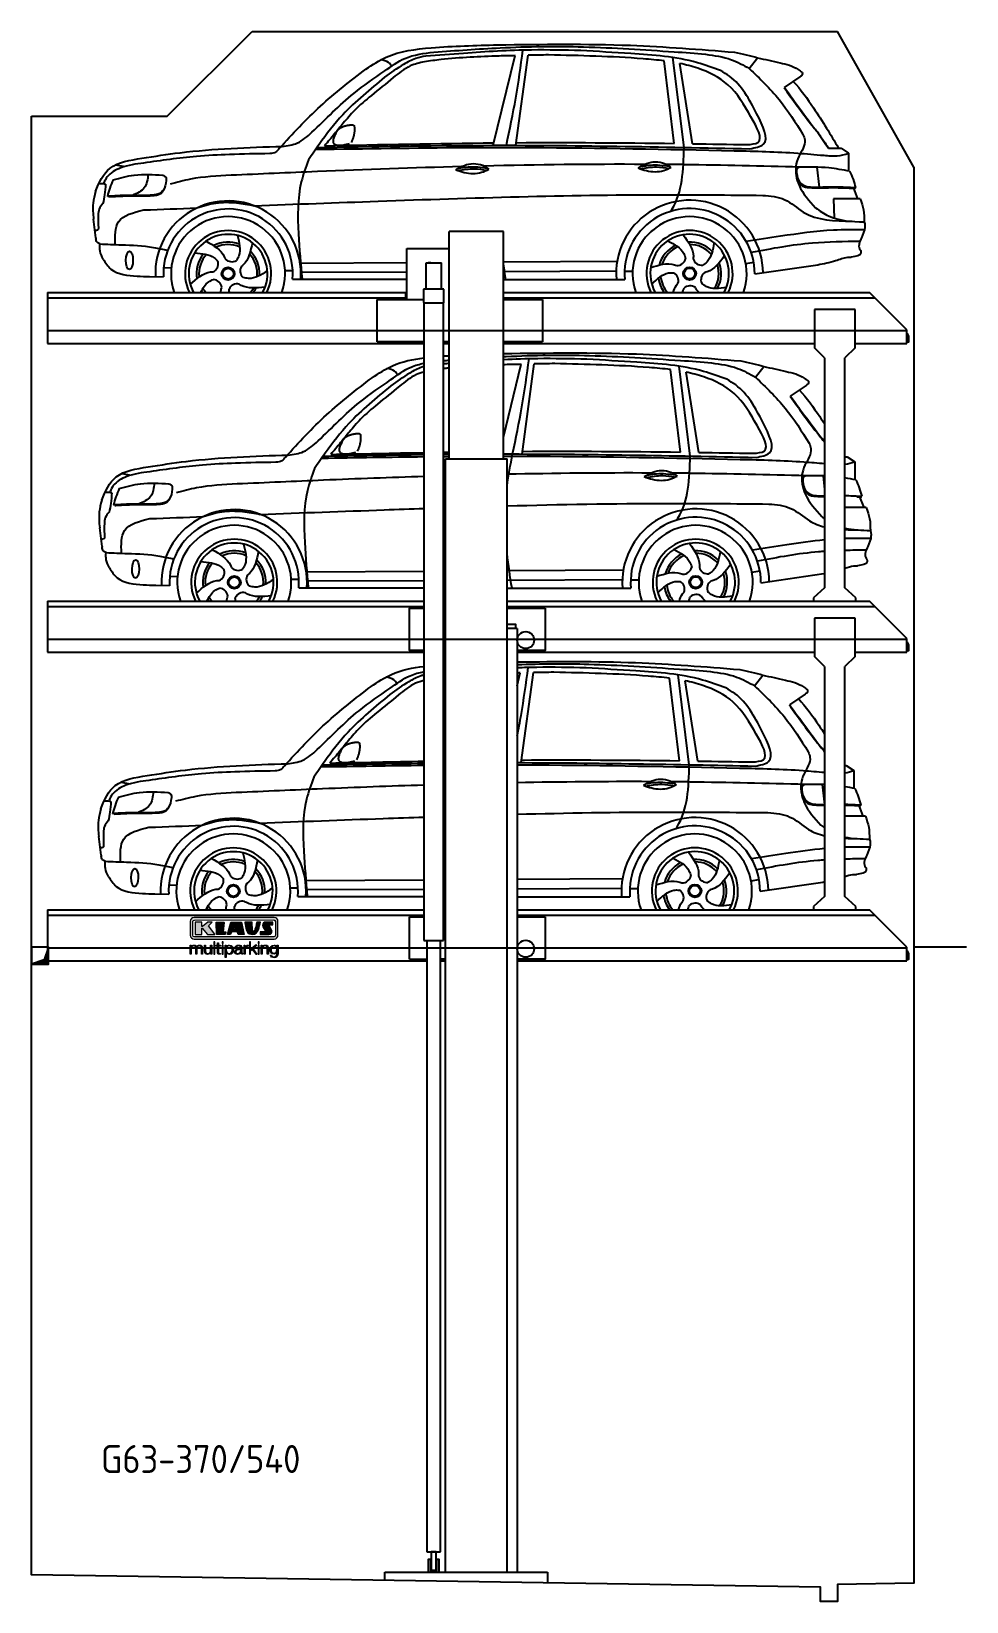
# Model space of a CAD drawing. Header units: millimetres. Extents: x 200 to 5711, y 92 to 9350.
import ezdxf

# ---------------------------------------------------------------- set-up
doc = ezdxf.new("R2010")
doc.units = ezdxf.units.MM
doc.linetypes.add('GEN3', pattern=[6.25, 5, -1.25])
for name, color, linetype in [('3', 6, 'GEN3'), ('breakthrough', 1, 'Continuous'), ('car', 10, 'Continuous'), ('Logo', 7, 'Continuous')]:
    doc.layers.add(name, color=color, linetype=linetype)
doc.styles.get("Standard").update_dxf_attribs({"font": 'ISOCP.SHX'})

msp = doc.modelspace()

# ---------------------------------------------------------------- texts
msp.add_text('G63-370/540', height=165).set_placement((609.8, 849.9))

# ---------------------------------------------------------------- blocks, each defined once
blk = doc.blocks.new('KLAUS')
at = {"layer": 'Logo'}
h = blk.add_hatch(color=8, dxfattribs=at)
h.dxf.hatch_style = 2
edge = h.paths.add_edge_path()
edge.add_spline(control_points=[(3.6, 29.1), (2.9, 29.1), (2.3, 28.5), (2.3, 27.8), (2.3, 27.8), (2.3, 16.1), (2.3, 16.1), (2.3, 15.4), (2.9, 14.8), (3.6, 14.8), (3.6, 14.8), (71.2, 14.8), (71.2, 14.8), (71.9, 14.8), (72.5, 15.4), (72.5, 16.1), (72.5, 16.1), (72.5, 27.8), (72.5, 27.8), (72.5, 28.5), (71.9, 29.1), (71.2, 29.1), (71.2, 29.1), (3.6, 29.1), (3.6, 29.1), (3.6, 29.1), (3.6, 29.1), (3.6, 29.1)], knot_values=[0, 0, 0, 0, 1, 1, 1, 2, 2, 2, 3, 3, 3, 4, 4, 4, 5, 5, 5, 6, 6, 6, 7, 7, 7, 8, 8, 8, 9, 9, 9, 9], degree=3, periodic=0)
edge = h.paths.add_edge_path()
edge.add_spline(control_points=[(3.4, 31.2), (3.4, 31.2), (71.5, 31.2), (71.5, 31.2), (73.3, 31.2), (74.7, 29.8), (74.7, 28), (74.7, 28), (74.7, 16.2), (74.7, 16.2), (74.7, 14.4), (73.3, 12.9), (71.5, 12.9), (71.5, 12.9), (3.4, 12.9), (3.4, 12.9), (1.6, 12.9), (0.1, 14.4), (0.1, 16.2), (0.1, 16.2), (0.1, 28), (0.1, 28), (0.1, 29.8), (1.6, 31.2), (3.4, 31.2), (3.4, 31.2), (3.4, 31.2), (3.4, 31.2)], knot_values=[0, 0, 0, 0, 1, 1, 1, 2, 2, 2, 3, 3, 3, 4, 4, 4, 5, 5, 5, 6, 6, 6, 7, 7, 7, 8, 8, 8, 9, 9, 9, 9], degree=3, periodic=0)
h = blk.add_hatch(color=8, dxfattribs=at)
h.dxf.hatch_style = 2
edge = h.paths.add_edge_path()
edge.add_spline(control_points=[(4.5, 27.3), (4.5, 27.3), (9.7, 27.3), (9.7, 27.3), (9.8, 27.3), (10, 27.2), (10, 27.1), (10, 27.1), (10, 23.7), (10, 23.7), (10, 23.7), (9.9, 23.6), (10, 23.6), (10.1, 23.5), (10.2, 23.6), (10.2, 23.6), (10.2, 23.6), (10.5, 23.7), (10.5, 23.7), (10.5, 23.7), (14.9, 27.3), (14.9, 27.3), (14.9, 27.3), (18.4, 27.3), (18.4, 27.3), (18.4, 27.3), (18.5, 27.3), (18.6, 27.2), (18.6, 27), (18.5, 26.9), (18.5, 26.9), (18.5, 26.9), (15.5, 24.1), (15.5, 24.1), (15.5, 24.1), (21.1, 17.1), (21.1, 17.1), (21.1, 17.1), (21.1, 16.9), (21.1, 16.9), (21.1, 16.8), (21, 16.8), (21, 16.8), (21, 16.8), (14.7, 16.8), (14.7, 16.8), (14.7, 16.8), (10.3, 22.2), (10.3, 22.2), (10.3, 22.2), (10.2, 22.2), (10.1, 22.2), (10, 22.2), (10, 22.1), (10, 22.1), (10, 22.1), (10, 17.1), (10, 17.1), (10, 16.9), (9.8, 16.8), (9.7, 16.8), (9.7, 16.8), (4.5, 16.8), (4.5, 16.8), (4.4, 16.8), (4.2, 16.9), (4.2, 17.1), (4.2, 17.1), (4.2, 27.1), (4.2, 27.1), (4.2, 27.2), (4.4, 27.3), (4.5, 27.3), (4.5, 27.3), (4.5, 27.3), (4.5, 27.3)], knot_values=[0, 0, 0, 0, 1, 1, 1, 2, 2, 2, 3, 3, 3, 4, 4, 4, 5, 5, 5, 6, 6, 6, 7, 7, 7, 8, 8, 8, 9, 9, 9, 10, 10, 10, 11, 11, 11, 12, 12, 12, 13, 13, 13, 14, 14, 14, 15, 15, 15, 16, 16, 16, 17, 17, 17, 18, 18, 18, 19, 19, 19, 20, 20, 20, 21, 21, 21, 22, 22, 22, 23, 23, 23, 24, 24, 24, 25, 25, 25, 25], degree=3, periodic=0)
h = blk.add_hatch(color=8, dxfattribs=at)
h.dxf.hatch_style = 2
h.paths.add_polyline_path([(22.4, 17.1), (22, 27.1), (22.2, 27.3), (28.5, 27.3), (28.9, 27), (28, 19.1), (30.3, 19.1), (30.4, 18.9), (30.1, 17), (29.5, 16.8), (22.6, 16.8)])
h = blk.add_hatch(color=8, dxfattribs=at)
h.paths.add_polyline_path([(36.5, 21), (38.9, 21), (37.9, 23.6)])
h.paths.add_polyline_path([(34.5, 27.3), (43.6, 27.3), (45.8, 16.9), (45.6, 16.8), (40.8, 16.8), (39.9, 18.9), (35.4, 18.9), (34.3, 16.8), (31.8, 16.8), (31.7, 17)])
h = blk.add_hatch(color=8, dxfattribs=at)
h.dxf.hatch_style = 2
edge = h.paths.add_edge_path()
edge.add_spline(control_points=[(52.7, 27.3), (52.7, 27.3), (52.9, 20.1), (52.9, 20.1), (53, 19.9), (53.2, 19.8), (53.4, 19.7), (53.9, 19.6), (54.4, 19.6), (54.6, 20), (55.2, 21.3), (56.3, 25.4), (56.6, 27.3), (56.6, 27.3), (59.8, 27.3), (59.8, 27.3), (58.8, 23.9), (58.6, 16.8), (52.6, 16.8), (48.7, 16.7), (48, 19.4), (47.3, 22.2), (46.9, 23.7), (46.5, 27.3), (46.5, 27.3), (46.5, 27.3), (52.7, 27.3), (52.7, 27.3), (52.7, 27.3), (52.7, 27.3), (52.7, 27.3)], knot_values=[0, 0, 0, 0, 1, 1, 1, 2, 2, 2, 3, 3, 3, 4, 4, 4, 5, 5, 5, 6, 6, 6, 7, 7, 7, 8, 8, 8, 9, 9, 9, 10, 10, 10, 10], degree=3, periodic=0)
h = blk.add_hatch(color=8, dxfattribs=at)
h.dxf.hatch_style = 2
edge = h.paths.add_edge_path()
edge.add_spline(control_points=[(64.5, 27.3), (64.5, 27.3), (70.3, 27.3), (70.3, 27.3), (70.3, 26.5), (70.3, 26), (70.3, 25.1), (70.3, 25.1), (67.3, 25.1), (67.3, 25.1), (67.2, 25), (67.2, 25.1), (67.2, 24.9), (67.2, 24.9), (69.7, 20.4), (69.7, 19.6), (69.7, 16.4), (67.2, 16.8), (65.9, 16.8), (65.9, 16.8), (59.6, 16.8), (59.6, 16.8), (59.6, 17.8), (59.6, 18.2), (59.6, 19.1), (59.6, 19.1), (63.8, 19.1), (63.8, 19.1), (63.8, 19.2), (63.8, 19.1), (63.8, 19.3), (63.8, 20.3), (61.6, 23.1), (61.6, 24.6), (61.6, 26.3), (62.8, 27.3), (64.5, 27.3), (64.5, 27.3), (64.5, 27.3), (64.5, 27.3)], knot_values=[0, 0, 0, 0, 1, 1, 1, 2, 2, 2, 3, 3, 3, 4, 4, 4, 5, 5, 5, 6, 6, 6, 7, 7, 7, 8, 8, 8, 9, 9, 9, 10, 10, 10, 11, 11, 11, 12, 12, 12, 13, 13, 13, 13], degree=3, periodic=0)
h = blk.add_hatch(color=30, dxfattribs=at)
h.dxf.hatch_style = 2
edge = h.paths.add_edge_path()
edge.add_spline(control_points=[(0, 0), (0, 0), (0.9, 0), (0.9, 0), (0.9, 0), (0.9, 4.2), (0.9, 4.2), (0.9, 5.8), (1.6, 7), (3.2, 7), (4.3, 7), (4.8, 6.1), (4.8, 5.1), (4.8, 5.1), (4.8, 0), (4.8, 0), (4.8, 0), (5.7, 0), (5.7, 0), (5.7, 0), (5.7, 4.3), (5.7, 4.3), (5.7, 5.7), (6.1, 7), (7.7, 7), (9, 7), (9.5, 6.3), (9.5, 5.1), (9.5, 5.1), (9.5, 0), (9.5, 0), (9.5, 0), (10.4, 0), (10.4, 0), (10.4, 0), (10.4, 5.1), (10.4, 5.1), (10.4, 6.9), (9.6, 7.8), (7.9, 7.8), (6.9, 7.8), (6, 7.3), (5.5, 6.3), (5.3, 7.3), (4.4, 7.8), (3.4, 7.8), (2.2, 7.8), (1.4, 7.2), (0.9, 6.3), (0.9, 6.3), (0.9, 6.3), (0.9, 6.3), (0.9, 6.3), (0.9, 7.6), (0.9, 7.6), (0.9, 7.6), (0, 7.6), (0, 7.6), (0, 7.6), (0, 0), (0, 0), (0, 0), (0, 0), (0, 0)], knot_values=[0, 0, 0, 0, 1, 1, 1, 2, 2, 2, 3, 3, 3, 4, 4, 4, 5, 5, 5, 6, 6, 6, 7, 7, 7, 8, 8, 8, 9, 9, 9, 10, 10, 10, 11, 11, 11, 12, 12, 12, 13, 13, 13, 14, 14, 14, 15, 15, 15, 16, 16, 16, 17, 17, 17, 18, 18, 18, 19, 19, 19, 20, 20, 20, 21, 21, 21, 21], degree=3, periodic=0)
h = blk.add_hatch(color=30, dxfattribs=at)
h.dxf.hatch_style = 2
edge = h.paths.add_edge_path()
edge.add_spline(control_points=[(18.3, 7.6), (18.3, 7.6), (17.4, 7.6), (17.4, 7.6), (17.4, 7.6), (17.4, 3.6), (17.4, 3.6), (17.4, 2), (16.7, 0.6), (15.1, 0.6), (13.7, 0.6), (13.1, 1.3), (13.1, 2.6), (13.1, 2.6), (13.1, 7.6), (13.1, 7.6), (13.1, 7.6), (12.2, 7.6), (12.2, 7.6), (12.2, 7.6), (12.2, 2.6), (12.2, 2.6), (12.2, 0.9), (12.9, -0.2), (14.8, -0.2), (16, -0.2), (17, 0.4), (17.4, 1.4), (17.4, 1.4), (17.5, 1.4), (17.5, 1.4), (17.5, 1.4), (17.5, 0), (17.5, 0), (17.5, 0), (18.3, 0), (18.3, 0), (18.3, 0), (18.3, 7.6), (18.3, 7.6), (18.3, 7.6), (18.3, 7.6), (18.3, 7.6)], knot_values=[0, 0, 0, 0, 1, 1, 1, 2, 2, 2, 3, 3, 3, 4, 4, 4, 5, 5, 5, 6, 6, 6, 7, 7, 7, 8, 8, 8, 9, 9, 9, 10, 10, 10, 11, 11, 11, 12, 12, 12, 13, 13, 13, 14, 14, 14, 14], degree=3, periodic=0)
h = blk.add_hatch(color=30, dxfattribs=at)
h.dxf.hatch_style = 2
h.paths.add_polyline_path([(20.1, 0), (21, 0), (21, 10.5), (20.1, 10.5)])
h = blk.add_hatch(color=30, dxfattribs=at)
h.dxf.hatch_style = 2
edge = h.paths.add_edge_path()
edge.add_spline(control_points=[(24.2, 9.8), (24.2, 9.8), (23.3, 9.8), (23.3, 9.8), (23.3, 9.8), (23.3, 7.6), (23.3, 7.6), (23.3, 7.6), (22, 7.6), (22, 7.6), (22, 7.6), (22, 6.8), (22, 6.8), (22, 6.8), (23.3, 6.8), (23.3, 6.8), (23.3, 6.8), (23.3, 1.6), (23.3, 1.6), (23.3, 0.3), (23.7, -0.1), (24.9, -0.1), (25.2, -0.1), (25.5, -0.1), (25.8, -0.1), (25.8, -0.1), (25.8, 0.7), (25.8, 0.7), (25.5, 0.7), (25.2, 0.7), (25, 0.7), (24.3, 0.7), (24.2, 1.1), (24.2, 1.7), (24.2, 1.7), (24.2, 6.8), (24.2, 6.8), (24.2, 6.8), (25.8, 6.8), (25.8, 6.8), (25.8, 6.8), (25.8, 7.6), (25.8, 7.6), (25.8, 7.6), (24.2, 7.6), (24.2, 7.6), (24.2, 7.6), (24.2, 9.8), (24.2, 9.8), (24.2, 9.8), (24.2, 9.8), (24.2, 9.8)], knot_values=[0, 0, 0, 0, 1, 1, 1, 2, 2, 2, 3, 3, 3, 4, 4, 4, 5, 5, 5, 6, 6, 6, 7, 7, 7, 8, 8, 8, 9, 9, 9, 10, 10, 10, 11, 11, 11, 12, 12, 12, 13, 13, 13, 14, 14, 14, 15, 15, 15, 16, 16, 16, 17, 17, 17, 17], degree=3, periodic=0)
h = blk.add_hatch(color=30, dxfattribs=at)
h.paths.add_polyline_path([(27.1, 0), (28, 0), (28, 7.6), (27.1, 7.6)])
h.paths.add_polyline_path([(27.1, 9), (28, 9), (28, 10.5), (27.1, 10.5)])
h = blk.add_hatch(color=30, dxfattribs=at)
edge = h.paths.add_edge_path()
edge.add_spline(control_points=[(35.8, 3.8), (35.8, 2.2), (35.1, 0.6), (33.4, 0.6), (31.4, 0.6), (30.7, 2.2), (30.7, 3.8), (30.7, 5.5), (31.3, 7), (33.4, 7), (35.1, 7), (35.8, 5.3), (35.8, 3.8), (35.8, 3.8), (35.8, 3.8), (35.8, 3.8)], knot_values=[0, 0, 0, 0, 1, 1, 1, 2, 2, 2, 3, 3, 3, 4, 4, 4, 5, 5, 5, 5], degree=3, periodic=0)
edge = h.paths.add_edge_path()
edge.add_spline(control_points=[(29.8, -2.8), (29.8, -2.8), (30.7, -2.8), (30.7, -2.8), (30.7, -2.8), (30.7, 1.4), (30.7, 1.4), (30.7, 1.4), (30.7, 1.4), (30.7, 1.4), (31.1, 0.4), (32.2, -0.2), (33.4, -0.2), (35.7, -0.2), (36.8, 1.6), (36.8, 3.8), (36.8, 5.9), (35.7, 7.8), (33.4, 7.8), (32.2, 7.8), (31.1, 7.1), (30.7, 6.1), (30.7, 6.1), (30.6, 6.1), (30.6, 6.1), (30.6, 6.1), (30.6, 7.6), (30.6, 7.6), (30.6, 7.6), (29.8, 7.6), (29.8, 7.6), (29.8, 7.6), (29.8, -2.8), (29.8, -2.8), (29.8, -2.8), (29.8, -2.8), (29.8, -2.8)], knot_values=[0, 0, 0, 0, 1, 1, 1, 2, 2, 2, 3, 3, 3, 4, 4, 4, 5, 5, 5, 6, 6, 6, 7, 7, 7, 8, 8, 8, 9, 9, 9, 10, 10, 10, 11, 11, 11, 12, 12, 12, 12], degree=3, periodic=0)
h = blk.add_hatch(color=30, dxfattribs=at)
edge = h.paths.add_edge_path()
edge.add_spline(control_points=[(43, 2.9), (43, 1.4), (41.8, 0.6), (40.4, 0.6), (39.5, 0.6), (38.7, 1.1), (38.7, 2), (38.7, 3.5), (40.7, 3.5), (42.2, 3.8), (42.5, 3.8), (42.9, 3.9), (43, 4.1), (43, 4.1), (43, 4.1), (43, 4.1), (43, 4.1), (43, 2.9), (43, 2.9), (43, 2.9), (43, 2.9), (43, 2.9)], knot_values=[0, 0, 0, 0, 1, 1, 1, 2, 2, 2, 3, 3, 3, 4, 4, 4, 5, 5, 5, 6, 6, 6, 7, 7, 7, 7], degree=3, periodic=0)
edge = h.paths.add_edge_path()
edge.add_spline(control_points=[(39, 5.2), (39.1, 6.5), (39.9, 7), (41.1, 7), (42.1, 7), (43, 6.7), (43, 5.4), (43, 4.6), (42.6, 4.5), (41.8, 4.4), (39.9, 4.2), (37.8, 4.1), (37.8, 2), (37.8, 0.5), (38.9, -0.2), (40.3, -0.2), (41.8, -0.2), (42.4, 0.3), (43.1, 1.3), (43.1, 1.3), (43.1, 1.3), (43.1, 1.3), (43.1, 0.5), (43.2, 0), (44.2, 0), (44.4, 0), (44.6, 0), (44.8, 0.1), (44.8, 0.1), (44.8, 0.8), (44.8, 0.8), (44.7, 0.8), (44.6, 0.8), (44.5, 0.8), (44.1, 0.8), (44, 1), (44, 1.3), (44, 1.3), (44, 5.3), (44, 5.3), (44, 7.4), (42.5, 7.8), (41.2, 7.8), (39.4, 7.8), (38.2, 7), (38.1, 5.2), (38.1, 5.2), (39, 5.2), (39, 5.2), (39, 5.2), (39, 5.2), (39, 5.2)], knot_values=[0, 0, 0, 0, 1, 1, 1, 2, 2, 2, 3, 3, 3, 4, 4, 4, 5, 5, 5, 6, 6, 6, 7, 7, 7, 8, 8, 8, 9, 9, 9, 10, 10, 10, 11, 11, 11, 12, 12, 12, 13, 13, 13, 14, 14, 14, 15, 15, 15, 16, 16, 16, 17, 17, 17, 17], degree=3, periodic=0)
h = blk.add_hatch(color=30, dxfattribs=at)
h.dxf.hatch_style = 2
edge = h.paths.add_edge_path()
edge.add_spline(control_points=[(45.8, 0), (45.8, 0), (46.7, 0), (46.7, 0), (46.7, 0), (46.7, 4), (46.7, 4), (46.7, 5.6), (47.9, 6.8), (49.5, 6.7), (49.5, 6.7), (49.5, 7.7), (49.5, 7.7), (48.2, 7.7), (47.1, 7), (46.7, 5.8), (46.7, 5.8), (46.6, 5.8), (46.6, 5.8), (46.6, 5.8), (46.6, 7.6), (46.6, 7.6), (46.6, 7.6), (45.8, 7.6), (45.8, 7.6), (45.8, 7.6), (45.8, 0), (45.8, 0), (45.8, 0), (45.8, 0), (45.8, 0)], knot_values=[0, 0, 0, 0, 1, 1, 1, 2, 2, 2, 3, 3, 3, 4, 4, 4, 5, 5, 5, 6, 6, 6, 7, 7, 7, 8, 8, 8, 9, 9, 9, 10, 10, 10, 10], degree=3, periodic=0)
h = blk.add_hatch(color=30, dxfattribs=at)
h.dxf.hatch_style = 2
h.paths.add_polyline_path([(50.4, 0), (51.3, 0), (51.3, 2.9), (52.8, 4.1), (55.8, 0), (57, 0), (53.5, 4.8), (56.7, 7.6), (55.5, 7.6), (51.3, 3.9), (51.3, 10.5), (50.4, 10.5)])
h = blk.add_hatch(color=30, dxfattribs=at)
h.paths.add_polyline_path([(57.7, 0), (58.7, 0), (58.7, 7.6), (57.7, 7.6)])
h.paths.add_polyline_path([(57.7, 9), (58.7, 9), (58.7, 10.5), (57.7, 10.5)])
h = blk.add_hatch(color=30, dxfattribs=at)
h.dxf.hatch_style = 2
edge = h.paths.add_edge_path()
edge.add_spline(control_points=[(60.4, 0), (60.4, 0), (61.3, 0), (61.3, 0), (61.3, 0), (61.3, 4.4), (61.3, 4.4), (61.4, 5.9), (62.2, 7), (63.7, 7), (65.2, 7), (65.6, 6), (65.6, 4.7), (65.6, 4.7), (65.6, 0), (65.6, 0), (65.6, 0), (66.5, 0), (66.5, 0), (66.5, 0), (66.5, 4.9), (66.5, 4.9), (66.5, 6.7), (65.9, 7.8), (63.8, 7.8), (62.7, 7.8), (61.7, 7.2), (61.4, 6.3), (61.4, 6.3), (61.3, 6.3), (61.3, 6.3), (61.3, 6.3), (61.3, 7.6), (61.3, 7.6), (61.3, 7.6), (60.4, 7.6), (60.4, 7.6), (60.4, 7.6), (60.4, 0), (60.4, 0), (60.4, 0), (60.4, 0), (60.4, 0)], knot_values=[0, 0, 0, 0, 1, 1, 1, 2, 2, 2, 3, 3, 3, 4, 4, 4, 5, 5, 5, 6, 6, 6, 7, 7, 7, 8, 8, 8, 9, 9, 9, 10, 10, 10, 11, 11, 11, 12, 12, 12, 13, 13, 13, 14, 14, 14, 14], degree=3, periodic=0)
h = blk.add_hatch(color=30, dxfattribs=at)
edge = h.paths.add_edge_path()
edge.add_spline(control_points=[(71.3, 0.9), (69.6, 0.9), (68.8, 2.3), (68.8, 3.9), (68.8, 5.4), (69.6, 7), (71.3, 7), (73.1, 7), (73.7, 5.3), (73.7, 3.9), (73.7, 2.3), (72.9, 0.9), (71.3, 0.9), (71.3, 0.9), (71.3, 0.9), (71.3, 0.9)], knot_values=[0, 0, 0, 0, 1, 1, 1, 2, 2, 2, 3, 3, 3, 4, 4, 4, 5, 5, 5, 5], degree=3, periodic=0)
edge = h.paths.add_edge_path()
edge.add_spline(control_points=[(74.7, 7.6), (74.7, 7.6), (73.7, 7.6), (73.7, 7.6), (73.7, 7.6), (73.7, 6.3), (73.7, 6.3), (73.7, 6.3), (73.7, 6.3), (73.7, 6.3), (73.4, 7.1), (72.4, 7.8), (71.3, 7.8), (69.1, 7.8), (67.9, 6), (67.9, 4), (67.9, 1.8), (68.9, 0.1), (71.3, 0.1), (72.4, 0.1), (73.3, 0.7), (73.7, 1.6), (73.7, 1.6), (73.7, 1.6), (73.7, 1.6), (73.7, 1.6), (73.7, 0.6), (73.7, 0.6), (73.7, -1.2), (73, -2.2), (71.3, -2.2), (70.3, -2.2), (69.3, -1.8), (69.1, -0.7), (69.1, -0.7), (68.2, -0.7), (68.2, -0.7), (68.3, -2.3), (69.8, -3), (71.3, -3), (73.8, -3), (74.7, -1.6), (74.7, 0.6), (74.7, 0.6), (74.7, 7.6), (74.7, 7.6), (74.7, 7.6), (74.7, 7.6), (74.7, 7.6)], knot_values=[0, 0, 0, 0, 1, 1, 1, 2, 2, 2, 3, 3, 3, 4, 4, 4, 5, 5, 5, 6, 6, 6, 7, 7, 7, 8, 8, 8, 9, 9, 9, 10, 10, 10, 11, 11, 11, 12, 12, 12, 13, 13, 13, 14, 14, 14, 15, 15, 15, 16, 16, 16, 16], degree=3, periodic=0)
at = {"layer": 'Logo', "lineweight": 0}
for points in [[(22.4, 17.1), (22, 27.1), (22.2, 27.3), (28.5, 27.3), (28.9, 27), (28, 19.1), (30.3, 19.1), (30.4, 18.9), (30.1, 17), (29.5, 16.8), (22.6, 16.8), (22.4, 17.1), (22.4, 17.1)], [(34.5, 27.3), (43.6, 27.3), (45.8, 16.9), (45.6, 16.8), (40.8, 16.8), (39.9, 18.9), (35.4, 18.9), (34.3, 16.8), (31.8, 16.8), (31.7, 17), (34.5, 27.3), (34.5, 27.3)], [(36.5, 21), (38.9, 21), (37.9, 23.6), (36.5, 21), (36.5, 21)], [(20.1, 0), (21, 0), (21, 10.5), (20.1, 10.5), (20.1, 0), (20.1, 0)], [(27.1, 9), (28, 9), (28, 10.5), (27.1, 10.5), (27.1, 9), (27.1, 9)], [(27.1, 0), (28, 0), (28, 7.6), (27.1, 7.6), (27.1, 0), (27.1, 0)], [(50.4, 0), (51.3, 0), (51.3, 2.9), (52.8, 4.1), (55.8, 0), (57, 0), (53.5, 4.8), (56.7, 7.6), (55.5, 7.6), (51.3, 3.9), (51.3, 10.5), (50.4, 10.5), (50.4, 0), (50.4, 0)], [(57.7, 9), (58.7, 9), (58.7, 10.5), (57.7, 10.5), (57.7, 9), (57.7, 9)], [(57.7, 0), (58.7, 0), (58.7, 7.6), (57.7, 7.6), (57.7, 0), (57.7, 0)]]:
    blk.add_lwpolyline(points, dxfattribs=at)
for points, knots in [([(3.4, 31.2), (3.4, 31.2), (71.5, 31.2), (71.5, 31.2), (73.3, 31.2), (74.7, 29.8), (74.7, 28), (74.7, 28), (74.7, 16.2), (74.7, 16.2), (74.7, 14.4), (73.3, 12.9), (71.5, 12.9), (71.5, 12.9), (3.4, 12.9), (3.4, 12.9), (1.6, 12.9), (0.1, 14.4), (0.1, 16.2), (0.1, 16.2), (0.1, 28), (0.1, 28), (0.1, 29.8), (1.6, 31.2), (3.4, 31.2), (3.4, 31.2), (3.4, 31.2), (3.4, 31.2)], [0, 0, 0, 0, 1, 1, 1, 2, 2, 2, 3, 3, 3, 4, 4, 4, 5, 5, 5, 6, 6, 6, 7, 7, 7, 8, 8, 8, 9, 9, 9, 9]), ([(3.6, 29.1), (2.9, 29.1), (2.3, 28.5), (2.3, 27.8), (2.3, 27.8), (2.3, 16.1), (2.3, 16.1), (2.3, 15.4), (2.9, 14.8), (3.6, 14.8), (3.6, 14.8), (71.2, 14.8), (71.2, 14.8), (71.9, 14.8), (72.5, 15.4), (72.5, 16.1), (72.5, 16.1), (72.5, 27.8), (72.5, 27.8), (72.5, 28.5), (71.9, 29.1), (71.2, 29.1), (71.2, 29.1), (3.6, 29.1), (3.6, 29.1), (3.6, 29.1), (3.6, 29.1), (3.6, 29.1)], [0, 0, 0, 0, 1, 1, 1, 2, 2, 2, 3, 3, 3, 4, 4, 4, 5, 5, 5, 6, 6, 6, 7, 7, 7, 8, 8, 8, 9, 9, 9, 9]), ([(4.5, 27.3), (4.5, 27.3), (9.7, 27.3), (9.7, 27.3), (9.8, 27.3), (10, 27.2), (10, 27.1), (10, 27.1), (10, 23.7), (10, 23.7), (10, 23.7), (9.9, 23.6), (10, 23.6), (10.1, 23.5), (10.2, 23.6), (10.2, 23.6), (10.2, 23.6), (10.5, 23.7), (10.5, 23.7), (10.5, 23.7), (14.9, 27.3), (14.9, 27.3), (14.9, 27.3), (18.4, 27.3), (18.4, 27.3), (18.4, 27.3), (18.5, 27.3), (18.6, 27.2), (18.6, 27), (18.5, 26.9), (18.5, 26.9), (18.5, 26.9), (15.5, 24.1), (15.5, 24.1), (15.5, 24.1), (21.1, 17.1), (21.1, 17.1), (21.1, 17.1), (21.1, 16.9), (21.1, 16.9), (21.1, 16.8), (21, 16.8), (21, 16.8), (21, 16.8), (14.7, 16.8), (14.7, 16.8), (14.7, 16.8), (10.3, 22.2), (10.3, 22.2), (10.3, 22.2), (10.2, 22.2), (10.1, 22.2), (10, 22.2), (10, 22.1), (10, 22.1), (10, 22.1), (10, 17.1), (10, 17.1), (10, 16.9), (9.8, 16.8), (9.7, 16.8), (9.7, 16.8), (4.5, 16.8), (4.5, 16.8), (4.4, 16.8), (4.2, 16.9), (4.2, 17.1), (4.2, 17.1), (4.2, 27.1), (4.2, 27.1), (4.2, 27.2), (4.4, 27.3), (4.5, 27.3), (4.5, 27.3), (4.5, 27.3), (4.5, 27.3)], [0, 0, 0, 0, 1, 1, 1, 2, 2, 2, 3, 3, 3, 4, 4, 4, 5, 5, 5, 6, 6, 6, 7, 7, 7, 8, 8, 8, 9, 9, 9, 10, 10, 10, 11, 11, 11, 12, 12, 12, 13, 13, 13, 14, 14, 14, 15, 15, 15, 16, 16, 16, 17, 17, 17, 18, 18, 18, 19, 19, 19, 20, 20, 20, 21, 21, 21, 22, 22, 22, 23, 23, 23, 24, 24, 24, 25, 25, 25, 25]), ([(52.7, 27.3), (52.7, 27.3), (52.9, 20.1), (52.9, 20.1), (53, 19.9), (53.2, 19.8), (53.4, 19.7), (53.9, 19.6), (54.4, 19.6), (54.6, 20), (55.2, 21.3), (56.3, 25.4), (56.6, 27.3), (56.6, 27.3), (59.8, 27.3), (59.8, 27.3), (58.8, 23.9), (58.6, 16.8), (52.6, 16.8), (48.7, 16.7), (48, 19.4), (47.3, 22.2), (46.9, 23.7), (46.5, 27.3), (46.5, 27.3), (46.5, 27.3), (52.7, 27.3), (52.7, 27.3), (52.7, 27.3), (52.7, 27.3), (52.7, 27.3)], [0, 0, 0, 0, 1, 1, 1, 2, 2, 2, 3, 3, 3, 4, 4, 4, 5, 5, 5, 6, 6, 6, 7, 7, 7, 8, 8, 8, 9, 9, 9, 10, 10, 10, 10]), ([(64.5, 27.3), (64.5, 27.3), (70.3, 27.3), (70.3, 27.3), (70.3, 26.5), (70.3, 26), (70.3, 25.1), (70.3, 25.1), (67.3, 25.1), (67.3, 25.1), (67.2, 25), (67.2, 25.1), (67.2, 24.9), (67.2, 24.9), (69.7, 20.4), (69.7, 19.6), (69.7, 16.4), (67.2, 16.8), (65.9, 16.8), (65.9, 16.8), (59.6, 16.8), (59.6, 16.8), (59.6, 17.8), (59.6, 18.2), (59.6, 19.1), (59.6, 19.1), (63.8, 19.1), (63.8, 19.1), (63.8, 19.2), (63.8, 19.1), (63.8, 19.3), (63.8, 20.3), (61.6, 23.1), (61.6, 24.6), (61.6, 26.3), (62.8, 27.3), (64.5, 27.3), (64.5, 27.3), (64.5, 27.3), (64.5, 27.3)], [0, 0, 0, 0, 1, 1, 1, 2, 2, 2, 3, 3, 3, 4, 4, 4, 5, 5, 5, 6, 6, 6, 7, 7, 7, 8, 8, 8, 9, 9, 9, 10, 10, 10, 11, 11, 11, 12, 12, 12, 13, 13, 13, 13]), ([(0, 0), (0, 0), (0.9, 0), (0.9, 0), (0.9, 0), (0.9, 4.2), (0.9, 4.2), (0.9, 5.8), (1.6, 7), (3.2, 7), (4.3, 7), (4.8, 6.1), (4.8, 5.1), (4.8, 5.1), (4.8, 0), (4.8, 0), (4.8, 0), (5.7, 0), (5.7, 0), (5.7, 0), (5.7, 4.3), (5.7, 4.3), (5.7, 5.7), (6.1, 7), (7.7, 7), (9, 7), (9.5, 6.3), (9.5, 5.1), (9.5, 5.1), (9.5, 0), (9.5, 0), (9.5, 0), (10.4, 0), (10.4, 0), (10.4, 0), (10.4, 5.1), (10.4, 5.1), (10.4, 6.9), (9.6, 7.8), (7.9, 7.8), (6.9, 7.8), (6, 7.3), (5.5, 6.3), (5.3, 7.3), (4.4, 7.8), (3.4, 7.8), (2.2, 7.8), (1.4, 7.2), (0.9, 6.3), (0.9, 6.3), (0.9, 6.3), (0.9, 6.3), (0.9, 6.3), (0.9, 7.6), (0.9, 7.6), (0.9, 7.6), (0, 7.6), (0, 7.6), (0, 7.6), (0, 0), (0, 0), (0, 0), (0, 0), (0, 0)], [0, 0, 0, 0, 1, 1, 1, 2, 2, 2, 3, 3, 3, 4, 4, 4, 5, 5, 5, 6, 6, 6, 7, 7, 7, 8, 8, 8, 9, 9, 9, 10, 10, 10, 11, 11, 11, 12, 12, 12, 13, 13, 13, 14, 14, 14, 15, 15, 15, 16, 16, 16, 17, 17, 17, 18, 18, 18, 19, 19, 19, 20, 20, 20, 21, 21, 21, 21]), ([(18.3, 7.6), (18.3, 7.6), (17.4, 7.6), (17.4, 7.6), (17.4, 7.6), (17.4, 3.6), (17.4, 3.6), (17.4, 2), (16.7, 0.6), (15.1, 0.6), (13.7, 0.6), (13.1, 1.3), (13.1, 2.6), (13.1, 2.6), (13.1, 7.6), (13.1, 7.6), (13.1, 7.6), (12.2, 7.6), (12.2, 7.6), (12.2, 7.6), (12.2, 2.6), (12.2, 2.6), (12.2, 0.9), (12.9, -0.2), (14.8, -0.2), (16, -0.2), (17, 0.4), (17.4, 1.4), (17.4, 1.4), (17.5, 1.4), (17.5, 1.4), (17.5, 1.4), (17.5, 0), (17.5, 0), (17.5, 0), (18.3, 0), (18.3, 0), (18.3, 0), (18.3, 7.6), (18.3, 7.6), (18.3, 7.6), (18.3, 7.6), (18.3, 7.6)], [0, 0, 0, 0, 1, 1, 1, 2, 2, 2, 3, 3, 3, 4, 4, 4, 5, 5, 5, 6, 6, 6, 7, 7, 7, 8, 8, 8, 9, 9, 9, 10, 10, 10, 11, 11, 11, 12, 12, 12, 13, 13, 13, 14, 14, 14, 14]), ([(24.2, 9.8), (24.2, 9.8), (23.3, 9.8), (23.3, 9.8), (23.3, 9.8), (23.3, 7.6), (23.3, 7.6), (23.3, 7.6), (22, 7.6), (22, 7.6), (22, 7.6), (22, 6.8), (22, 6.8), (22, 6.8), (23.3, 6.8), (23.3, 6.8), (23.3, 6.8), (23.3, 1.6), (23.3, 1.6), (23.3, 0.3), (23.7, -0.1), (24.9, -0.1), (25.2, -0.1), (25.5, -0.1), (25.8, -0.1), (25.8, -0.1), (25.8, 0.7), (25.8, 0.7), (25.5, 0.7), (25.2, 0.7), (25, 0.7), (24.3, 0.7), (24.2, 1.1), (24.2, 1.7), (24.2, 1.7), (24.2, 6.8), (24.2, 6.8), (24.2, 6.8), (25.8, 6.8), (25.8, 6.8), (25.8, 6.8), (25.8, 7.6), (25.8, 7.6), (25.8, 7.6), (24.2, 7.6), (24.2, 7.6), (24.2, 7.6), (24.2, 9.8), (24.2, 9.8), (24.2, 9.8), (24.2, 9.8), (24.2, 9.8)], [0, 0, 0, 0, 1, 1, 1, 2, 2, 2, 3, 3, 3, 4, 4, 4, 5, 5, 5, 6, 6, 6, 7, 7, 7, 8, 8, 8, 9, 9, 9, 10, 10, 10, 11, 11, 11, 12, 12, 12, 13, 13, 13, 14, 14, 14, 15, 15, 15, 16, 16, 16, 17, 17, 17, 17]), ([(29.8, -2.8), (29.8, -2.8), (30.7, -2.8), (30.7, -2.8), (30.7, -2.8), (30.7, 1.4), (30.7, 1.4), (30.7, 1.4), (30.7, 1.4), (30.7, 1.4), (31.1, 0.4), (32.2, -0.2), (33.4, -0.2), (35.7, -0.2), (36.8, 1.6), (36.8, 3.8), (36.8, 5.9), (35.7, 7.8), (33.4, 7.8), (32.2, 7.8), (31.1, 7.1), (30.7, 6.1), (30.7, 6.1), (30.6, 6.1), (30.6, 6.1), (30.6, 6.1), (30.6, 7.6), (30.6, 7.6), (30.6, 7.6), (29.8, 7.6), (29.8, 7.6), (29.8, 7.6), (29.8, -2.8), (29.8, -2.8), (29.8, -2.8), (29.8, -2.8), (29.8, -2.8)], [0, 0, 0, 0, 1, 1, 1, 2, 2, 2, 3, 3, 3, 4, 4, 4, 5, 5, 5, 6, 6, 6, 7, 7, 7, 8, 8, 8, 9, 9, 9, 10, 10, 10, 11, 11, 11, 12, 12, 12, 12]), ([(35.8, 3.8), (35.8, 2.2), (35.1, 0.6), (33.4, 0.6), (31.4, 0.6), (30.7, 2.2), (30.7, 3.8), (30.7, 5.5), (31.3, 7), (33.4, 7), (35.1, 7), (35.8, 5.3), (35.8, 3.8), (35.8, 3.8), (35.8, 3.8), (35.8, 3.8)], [0, 0, 0, 0, 1, 1, 1, 2, 2, 2, 3, 3, 3, 4, 4, 4, 5, 5, 5, 5]), ([(39, 5.2), (39.1, 6.5), (39.9, 7), (41.1, 7), (42.1, 7), (43, 6.7), (43, 5.4), (43, 4.6), (42.6, 4.5), (41.8, 4.4), (39.9, 4.2), (37.8, 4.1), (37.8, 2), (37.8, 0.5), (38.9, -0.2), (40.3, -0.2), (41.8, -0.2), (42.4, 0.3), (43.1, 1.3), (43.1, 1.3), (43.1, 1.3), (43.1, 1.3), (43.1, 0.5), (43.2, 0), (44.2, 0), (44.4, 0), (44.6, 0), (44.8, 0.1), (44.8, 0.1), (44.8, 0.8), (44.8, 0.8), (44.7, 0.8), (44.6, 0.8), (44.5, 0.8), (44.1, 0.8), (44, 1), (44, 1.3), (44, 1.3), (44, 5.3), (44, 5.3), (44, 7.4), (42.5, 7.8), (41.2, 7.8), (39.4, 7.8), (38.2, 7), (38.1, 5.2), (38.1, 5.2), (39, 5.2), (39, 5.2), (39, 5.2), (39, 5.2), (39, 5.2)], [0, 0, 0, 0, 1, 1, 1, 2, 2, 2, 3, 3, 3, 4, 4, 4, 5, 5, 5, 6, 6, 6, 7, 7, 7, 8, 8, 8, 9, 9, 9, 10, 10, 10, 11, 11, 11, 12, 12, 12, 13, 13, 13, 14, 14, 14, 15, 15, 15, 16, 16, 16, 17, 17, 17, 17]), ([(43, 2.9), (43, 1.4), (41.8, 0.6), (40.4, 0.6), (39.5, 0.6), (38.7, 1.1), (38.7, 2), (38.7, 3.5), (40.7, 3.5), (42.2, 3.8), (42.5, 3.8), (42.9, 3.9), (43, 4.1), (43, 4.1), (43, 4.1), (43, 4.1), (43, 4.1), (43, 2.9), (43, 2.9), (43, 2.9), (43, 2.9), (43, 2.9)], [0, 0, 0, 0, 1, 1, 1, 2, 2, 2, 3, 3, 3, 4, 4, 4, 5, 5, 5, 6, 6, 6, 7, 7, 7, 7]), ([(45.8, 0), (45.8, 0), (46.7, 0), (46.7, 0), (46.7, 0), (46.7, 4), (46.7, 4), (46.7, 5.6), (47.9, 6.8), (49.5, 6.7), (49.5, 6.7), (49.5, 7.7), (49.5, 7.7), (48.2, 7.7), (47.1, 7), (46.7, 5.8), (46.7, 5.8), (46.6, 5.8), (46.6, 5.8), (46.6, 5.8), (46.6, 7.6), (46.6, 7.6), (46.6, 7.6), (45.8, 7.6), (45.8, 7.6), (45.8, 7.6), (45.8, 0), (45.8, 0), (45.8, 0), (45.8, 0), (45.8, 0)], [0, 0, 0, 0, 1, 1, 1, 2, 2, 2, 3, 3, 3, 4, 4, 4, 5, 5, 5, 6, 6, 6, 7, 7, 7, 8, 8, 8, 9, 9, 9, 10, 10, 10, 10]), ([(60.4, 0), (60.4, 0), (61.3, 0), (61.3, 0), (61.3, 0), (61.3, 4.4), (61.3, 4.4), (61.4, 5.9), (62.2, 7), (63.7, 7), (65.2, 7), (65.6, 6), (65.6, 4.7), (65.6, 4.7), (65.6, 0), (65.6, 0), (65.6, 0), (66.5, 0), (66.5, 0), (66.5, 0), (66.5, 4.9), (66.5, 4.9), (66.5, 6.7), (65.9, 7.8), (63.8, 7.8), (62.7, 7.8), (61.7, 7.2), (61.4, 6.3), (61.4, 6.3), (61.3, 6.3), (61.3, 6.3), (61.3, 6.3), (61.3, 7.6), (61.3, 7.6), (61.3, 7.6), (60.4, 7.6), (60.4, 7.6), (60.4, 7.6), (60.4, 0), (60.4, 0), (60.4, 0), (60.4, 0), (60.4, 0)], [0, 0, 0, 0, 1, 1, 1, 2, 2, 2, 3, 3, 3, 4, 4, 4, 5, 5, 5, 6, 6, 6, 7, 7, 7, 8, 8, 8, 9, 9, 9, 10, 10, 10, 11, 11, 11, 12, 12, 12, 13, 13, 13, 14, 14, 14, 14]), ([(74.7, 7.6), (74.7, 7.6), (73.7, 7.6), (73.7, 7.6), (73.7, 7.6), (73.7, 6.3), (73.7, 6.3), (73.7, 6.3), (73.7, 6.3), (73.7, 6.3), (73.4, 7.1), (72.4, 7.8), (71.3, 7.8), (69.1, 7.8), (67.9, 6), (67.9, 4), (67.9, 1.8), (68.9, 0.1), (71.3, 0.1), (72.4, 0.1), (73.3, 0.7), (73.7, 1.6), (73.7, 1.6), (73.7, 1.6), (73.7, 1.6), (73.7, 1.6), (73.7, 0.6), (73.7, 0.6), (73.7, -1.2), (73, -2.2), (71.3, -2.2), (70.3, -2.2), (69.3, -1.8), (69.1, -0.7), (69.1, -0.7), (68.2, -0.7), (68.2, -0.7), (68.3, -2.3), (69.8, -3), (71.3, -3), (73.8, -3), (74.7, -1.6), (74.7, 0.6), (74.7, 0.6), (74.7, 7.6), (74.7, 7.6), (74.7, 7.6), (74.7, 7.6), (74.7, 7.6)], [0, 0, 0, 0, 1, 1, 1, 2, 2, 2, 3, 3, 3, 4, 4, 4, 5, 5, 5, 6, 6, 6, 7, 7, 7, 8, 8, 8, 9, 9, 9, 10, 10, 10, 11, 11, 11, 12, 12, 12, 13, 13, 13, 14, 14, 14, 15, 15, 15, 16, 16, 16, 16]), ([(71.3, 0.9), (69.6, 0.9), (68.8, 2.3), (68.8, 3.9), (68.8, 5.4), (69.6, 7), (71.3, 7), (73.1, 7), (73.7, 5.3), (73.7, 3.9), (73.7, 2.3), (72.9, 0.9), (71.3, 0.9), (71.3, 0.9), (71.3, 0.9), (71.3, 0.9)], [0, 0, 0, 0, 1, 1, 1, 2, 2, 2, 3, 3, 3, 4, 4, 4, 5, 5, 5, 5])]:
    blk.add_open_spline(points, degree=3, knots=knots, dxfattribs=at)

# ---------------------------------------------------------------- linework, layer by layer
for p, q in [((1000, 8850), (1500, 9350)), ((5400, 8550), (4950, 9350)), ((200, 8850), (1000, 8850)), ((2982, 8170), (2662, 8170)), ((2412, 8070), (2662, 8070)), ((2412, 7770), (2412, 8070)), ((2526, 7985.4), (2616, 7985.4)), ((2526, 7830), (2526, 7985.4)), ((2553.5, 7985.4), (2538.5, 7985.4)), ((2616, 7830), (2616, 7985.4)), ((295, 7810), (2412, 7810)), ((295, 7810), (295, 7510)), ((2406, 7780), (2406, 7810)), ((2631, 7830), (2511, 7830)), ((2511, 7830), (2511, 7751)), ((2631, 7751), (2631, 7830)), ((2982, 7810), (5140, 7810)), ((5360, 7590), (5140, 7810)), ((2237.5, 7520), (2237.5, 7770)), ((2237.5, 7770), (2511, 7770)), ((2511, 7751), (2512, 7750)), ((2512, 7750), (2630, 7750)), ((2513.5, 7750), (2513.5, 3990)), ((2628.5, 3990), (2628.5, 7750)), ((2630, 7750), (2631, 7751)), ((2982, 7770), (3212.5, 7770)), ((3212.5, 7770), (3212.5, 7520)), ((4814.5, 7710), (4814.5, 7485)), ((5054.5, 7710), (4814.5, 7710)), ((5054.5, 7485), (5054.5, 7710)), ((295, 7510), (2513.5, 7510)), ((2513.5, 7520), (2237.5, 7520)), ((2662, 7520), (2628.5, 7520)), ((2628.5, 7510), (2662, 7510)), ((3212.5, 7520), (2982, 7520)), ((2982, 7510), (4814.5, 7510)), ((5054.5, 7510), (5360, 7510)), ((5360, 7510), (5360, 7590)), ((5360, 7557.7), (5360, 7550)), ((4874.5, 7425), (4814.5, 7485)), ((4874.5, 7425), (4874.5, 6603.1)), ((5054.5, 7485), (4994.5, 7425)), ((4994.5, 6611.3), (4994.5, 7425)), ((2641, 265), (2641, 6830)), ((2641, 6830), (3003, 6830)), ((3003, 265), (3003, 6830)), ((4874.5, 6603.1), (4874.5, 6070)), ((4994.5, 6070), (4994.5, 6611.3)), ((4874.5, 6070), (4809.5, 6010)), ((5059.5, 6010), (4994.5, 6070)), ((295, 5990), (2513.5, 5990)), ((295, 5990), (295, 5690)), ((2628.5, 5990), (2641, 5990)), ((3003, 5990), (5140, 5990)), ((4809.5, 6010), (4809.5, 5990)), ((5059.5, 5990), (5059.5, 6010)), ((5360, 5770), (5140, 5990)), ((4814.5, 5890), (4814.5, 5665)), ((5054.5, 5890), (4814.5, 5890)), ((5054.5, 5665), (5054.5, 5890)), ((3063, 5830), (3053, 5830)), ((3063, 5830), (3063, 265)), ((5360, 5690), (5360, 5770)), ((295, 5690), (2513.5, 5690)), ((2628.5, 5690), (2641, 5690)), ((3063, 5690), (4814.5, 5690)), ((4874.5, 5605), (4814.5, 5665)), ((5054.5, 5665), (4994.5, 5605)), ((5054.5, 5690), (5360, 5690)), ((5360, 5737.7), (5360, 5730)), ((4874.5, 5605), (4874.5, 4250)), ((4994.5, 4250), (4994.5, 5605)), ((295, 4170), (2513.5, 4170)), ((295, 4170), (295, 3870)), ((2628.5, 4170), (2641, 4170)), ((3063, 4170), (5140, 4170)), ((4874.5, 4250), (4809.5, 4190)), ((4809.5, 4190), (4809.5, 4170)), ((5059.5, 4190), (4994.5, 4250)), ((5059.5, 4170), (5059.5, 4190)), ((5360, 3950), (5140, 4170)), ((2427.5, 4130), (2513.5, 4130)), ((2427.5, 3880), (2427.5, 4130)), ((2513.5, 3990), (2628.5, 3990)), ((2531, 3990), (2531, 385)), ((2611, 385), (2611, 3990)), ((200, 3950), (200, 3950)), ((5360, 3870), (5360, 3950)), ((5360, 3917.7), (5360, 3910)), ((5400, 3950), (5400, 3950)), ((295, 3870), (2531, 3870)), ((2427.5, 3880), (2531, 3880)), ((2641, 3880), (2611, 3880)), ((2611, 3870), (2641, 3870)), ((3063, 3870), (5360, 3870)), ((2531, 385), (2611, 385)), ((2282, 265), (3242, 265)), ((2282, 217.3), (2282, 265)), ((2556, 275), (2586, 275)), ((3242, 265), (3242, 202.2))]:
    msp.add_line(p, q)
for points in [[(1500, 9350), (4950, 9350)], [(5711.2, 3950), (5400, 3950), (5400, 200), (4950, 192.9), (4950, 91.6), (4850, 91.6), (4850, 177), (200, 250), (200, 8850)], [(5400, 8550), (5400, 3950)], [(2662, 6830), (2662, 8170)], [(2982, 6830), (2982, 8170)], [(295, 7780), (2135.5, 7780), (2406, 7780)], [(2616, 7830), (2526, 7830)], [(2982, 7780), (5170, 7780)], [(295, 5960), (2136, 5960), (2513.5, 5960)], [(2513.5, 5700), (2427.5, 5700), (2427.5, 5950), (2513.5, 5950)], [(2628.5, 5950), (2641, 5950)], [(3003, 5959.5), (5170, 5960)], [(3003, 5950), (3227.5, 5950)], [(3227.5, 5950), (3227.5, 5700), (3063, 5700)], [(2641, 5700), (2628.5, 5700)], [(295, 4140), (2136, 4140), (2513.5, 4140)], [(3063, 4139.5), (5170, 4140)], [(3063, 4130), (3227.5, 4130)], [(3227.5, 4130), (3227.5, 3880), (3063, 3880)], [(2586, 385), (2556, 385), (2556, 275)], [(2586, 275), (2586, 385)], [(2586, 275), (2556, 275)]]:
    msp.add_lwpolyline(points)
for points in [[(5360, 7557.7, -0.182676), (5362, 7552.4), (5362, 7520), (5370, 7520), (5370, 7552.4, 0.305615), (5360, 7567.3)], [(5360, 5737.7, -0.182676), (5362, 5732.4), (5362, 5700), (5370, 5700), (5370, 5732.4, 0.305615), (5360, 5747.3)], [(5360, 3917.7, -0.182676), (5362, 3912.4), (5362, 3880), (5370, 3880), (5370, 3912.4, 0.305615), (5360, 3927.3)]]:
    msp.add_lwpolyline(points, format="xyb")
for points in [[(3003, 5830), (3003, 5855), (3053, 5855), (3053, 5830)], [(2553, 265), (2553, 340), (2538, 340), (2538, 265)], [(2603, 265), (2603, 340), (2588, 340), (2588, 265)]]:
    msp.add_lwpolyline(points, close=True)
for centre in [(3112.9, 5761), (3112.9, 3941)]:
    msp.add_circle(centre, 49.9)
at = {"layer": '3'}
for p, q in [((5360, 7585), (295, 7585)), ((5360, 5765), (295, 5765)), ((5360, 3945), (295, 3945))]:
    msp.add_line(p, q, dxfattribs=at)
at = {"layer": 'breakthrough'}
for p, q in [((300, 3950), (274.5, 3875.5)), ((274.5, 3875.5), (200, 3850))]:
    msp.add_line(p, q, dxfattribs=at)
msp.add_lwpolyline([(200, 3850), (300, 3850), (300, 3950), (200, 3950)], close=True, dxfattribs=at)
for points in [[(300, 3850), (300, 3950), (274.5, 3875.5)], [(200, 3850), (300, 3850), (274.5, 3875.5)]]:
    msp.add_solid(points, dxfattribs=at)
at = {"layer": 'car'}
for p, q in [((2921.8, 8678.3), (3050.3, 9207.2)), ((3055.7, 8678.3), (3127.3, 9209)), ((3988.9, 8689.3), (3929.9, 9175.9)), ((4046.1, 8666), (3980.6, 9196)), ((4430.9, 9131.1), (4479.7, 9194.6)), ((4096.2, 8687.7), (4021.5, 9160.9)), ((4728.7, 9082.1), (4635.7, 9018.8)), ((4898.3, 8661.4), (4956.7, 8661.7)), ((4901.2, 8662.2), (4936.2, 8662.3)), ((4936.2, 8662.3), (4956.3, 8662.4)), ((4956.7, 8661.7), (4971.2, 8662.1)), ((4971.2, 8662.1), (5015.7, 8631.2)), ((5015.7, 8631.2), (5015.7, 8527.1)), ((696.7, 8563.4), (751.3, 8553.4)), ((4829.7, 8549.1), (4842.1, 8432.1)), ((5044.6, 8425.4), (5069.1, 8362.4)), ((5083.8, 8362.3), (4926, 8363.7)), ((4926, 8363.7), (4931.4, 8248.3)), ((579.8, 8132.2), (566.3, 8243.3)), ((5110.5, 8180.3), (5092.3, 8132.9)), ((1786.7, 7983.3), (2412, 7987.1)), ((2982, 7990.6), (3652, 7994.7)), ((4410, 7981.2), (4456.8, 7990.1)), ((4463, 7919.6), (4833.7, 7974.1)), ((896.4, 7904.1), (978.1, 7901.9)), ((979.4, 7957.9), (1024.4, 7955.1)), ((1694.9, 7940.5), (1740.1, 7940.2)), ((1739.3, 7890), (2412, 7888.7)), ((1788, 7929.9), (2412, 7932.5)), ((2982, 7934.9), (3646.1, 7937.6)), ((2982, 7887.7), (3696.5, 7886.3)), ((3695.1, 7936.1), (3742.8, 7935.5)), ((2982, 6956.7), (3086.6, 7387.2)), ((3092, 6858.2), (3163.5, 7388.9)), ((4025.1, 6869.3), (3966.1, 7355.9)), ((4082.3, 6846), (4016.8, 7375.9)), ((4132.4, 6867.7), (4057.8, 7340.8)), ((4467.2, 7311.1), (4516, 7374.6)), ((4765, 7262.1), (4672, 7198.7)), ((4994.5, 6841.7), (5007.5, 6842.1)), ((5007.5, 6842.1), (5051.9, 6811.2)), ((5051.9, 6811.2), (5051.9, 6707.1)), ((733, 6743.4), (787.6, 6733.3)), ((4866, 6729.1), (4874.5, 6648.3)), ((5080.9, 6605.3), (5105.3, 6542.4)), ((5120.1, 6542.3), (4994.5, 6543.3)), ((616.1, 6312.1), (602.6, 6423.3)), ((5146.7, 6360.3), (5128.6, 6312.9)), ((1015.6, 6137.9), (1060.6, 6135)), ((1731.2, 6120.5), (1776.4, 6120.2)), ((1823, 6163.3), (2513.5, 6167.5)), ((1824.3, 6109.8), (2513.5, 6112.7)), ((2628.5, 6168.2), (2641, 6168.3)), ((2628.5, 6113.2), (2641, 6113.3)), ((3003, 6170.5), (3688.3, 6174.6)), ((3003, 6114.8), (3682.3, 6117.6)), ((3731.4, 6116.1), (3779.1, 6115.5)), ((4446.2, 6161.2), (4493, 6170.1)), ((4499.2, 6099.5), (4870, 6154)), ((932.7, 6084), (1014.4, 6081.9)), ((1775.5, 6069.9), (2513.5, 6068.6)), ((2628.5, 6068.3), (2641, 6068.3)), ((3003, 6067.7), (3732.7, 6066.3)), ((3063, 5491.9), (3081.3, 5567.3)), ((3086.7, 5038.3), (3158.3, 5569)), ((4077, 5026), (4011.5, 5556)), ((4019.8, 5049.3), (3960.8, 5536)), ((4127.1, 5047.8), (4052.5, 5520.9)), ((4461.9, 5491.2), (4510.7, 5554.7)), ((4759.7, 5442.1), (4666.7, 5378.8)), ((4994.5, 5021.9), (5002.2, 5022.1)), ((5002.2, 5022.1), (5046.7, 4991.3)), ((727.7, 4923.5), (782.3, 4913.4)), ((4860.7, 4909.2), (4873, 4792.2)), ((5046.7, 4991.3), (5046.6, 4887.1)), ((5114.8, 4722.3), (4994.5, 4723.4)), ((5075.6, 4785.4), (5100.1, 4722.5)), ((610.8, 4492.2), (597.3, 4603.3)), ((5141.4, 4540.4), (5123.3, 4492.9)), ((3063, 4350.9), (3683, 4354.7)), ((927.4, 4264.1), (1009.1, 4262)), ((1010.3, 4318), (1055.3, 4315.1)), ((1725.9, 4300.6), (1771.1, 4300.2)), ((1817.7, 4343.4), (2513.5, 4347.6)), ((1819, 4289.9), (2513.5, 4292.8)), ((2628.5, 4348.3), (2641, 4348.4)), ((2628.5, 4293.3), (2641, 4293.3)), ((3063, 4295.1), (3677.1, 4297.7)), ((3726.1, 4296.1), (3773.8, 4295.6)), ((4440.9, 4341.3), (4487.7, 4350.2)), ((4493.9, 4279.6), (4864.7, 4334.1)), ((1770.3, 4250), (2513.5, 4248.6)), ((2628.5, 4248.4), (2641, 4248.4)), ((3063, 4247.6), (3727.4, 4246.4))]:
    msp.add_line(p, q, dxfattribs=at)
for centre, radius in [((1359.1, 7921.5), 38.2), ((1359.1, 7921.5), 31.6), ((4079, 7922), 38.2), ((4079, 7922), 31.6), ((1395.4, 6101.4), 38.2), ((1395.4, 6101.4), 31.6), ((4115.2, 6101.9), 38.2), ((4115.2, 6101.9), 31.6), ((1390.1, 4281.5), 38.2), ((1390.1, 4281.5), 31.6), ((4109.9, 4282), 38.2), ((4109.9, 4282), 31.6)]:
    msp.add_circle(centre, radius, dxfattribs=at)
for centre, radius, start, end in [((1359.1, 7921.4), 429, 355.78001, 182.28924), ((4078.9, 7921.4), 433.1, 0.71303, 184.61146), ((1359.1, 7921.5), 381.5, 355.26335, 182.93572), ((1359.1, 7921.4), 336.4, 340.65321, 199.34679), ((4078.9, 7921.4), 384, 359.72819, 185.23839), ((4078.9, 7921.4), 336.4, 340.66288, 199.33712), ((1359.1, 7921.4), 254, 333.97553, 206.02447), ((1359.1, 7921.5), 231.9, 331.2724, 208.7276), ((4078.9, 7922), 254, 333.84461, 206.15539), ((4079, 7922), 231.9, 331.12868, 208.87132), ((1359.1, 7921.5), 186.2, 69.03526, 117.17302), ((1359.1, 7921.5), 171.5, 66.36219, 114.50791), ((4079, 7922), 186.2, 116.26264, 164.39118), ((4079, 7922), 171.5, 113.59051, 161.72573), ((4079, 7922), 186.2, 44.26331, 92.40108), ((4079, 7922), 171.5, 41.59024, 89.73597), ((1359.1, 7921.5), 186.2, 141.03458, 189.16313), ((1359.1, 7921.5), 171.5, 138.36246, 186.49767), ((1249.2, 7980.3), 52.3, 293.4441, 13.20291), ((1381.1, 8044.1), 52.3, 221.4441, 301.20291), ((1482.6, 7938.4), 52.3, 149.4441, 229.20291), ((1359.1, 7921.5), 171.5, 354.34898, 42.50218), ((1359.1, 7921.5), 186.2, 357.02322, 45.16834), ((4003.9, 8021.5), 52.3, 268.67216, 348.43097), ((4150.4, 8024.1), 52.3, 196.67216, 276.43097), ((4079, 7922), 171.5, 329.57704, 17.73023), ((4079, 7922), 186.2, 332.25127, 20.39639), ((1269.2, 7835.2), 52.3, 5.4441, 85.20291), ((4079, 7922), 186.2, 188.25019, 216.96034), ((4079, 7922), 171.5, 185.57747, 220.75711), ((3961.1, 7881.3), 52.3, 340.67216, 60.43097), ((4198.2, 7885.6), 52.3, 124.67216, 204.43097), ((1359.1, 7921.5), 186.2, 213.02213, 216.76432), ((1359.1, 7921.5), 171.5, 210.34942, 220.53268), ((1413.4, 7809.3), 52.3, 77.4441, 157.20291), ((1359.1, 7921.5), 171.5, 319.46732, 330.48839), ((1359.1, 7921.5), 186.2, 323.23568, 333.15554), ((4081.2, 7797.4), 52.3, 52.67216, 132.43097), ((1395.3, 6101.4), 429, 355.78001, 182.28924), ((1395.4, 6101.4), 381.5, 355.26335, 182.93572), ((4115.2, 6101.4), 433.1, 0.71303, 184.61146), ((4115.2, 6101.4), 384, 359.72819, 185.23839), ((1395.3, 6101.4), 336.4, 340.65865, 199.34135), ((4115.2, 6101.4), 336.4, 340.66832, 199.33168), ((1395.3, 6101.4), 254, 333.9831, 206.0169), ((1395.4, 6101.4), 231.9, 331.28089, 208.71911), ((4115.2, 6101.9), 254, 333.85219, 206.14781), ((4115.2, 6101.9), 231.9, 331.13718, 208.86282), ((1395.4, 6101.4), 186.2, 141.03458, 189.16313), ((1395.4, 6101.4), 171.5, 138.36246, 186.49767), ((1395.4, 6101.4), 186.2, 69.03526, 117.17302), ((1395.4, 6101.4), 171.5, 66.36219, 114.50791), ((1395.4, 6101.4), 171.5, 354.34898, 42.50218), ((1395.4, 6101.4), 186.2, 357.02322, 45.16834), ((4115.2, 6101.9), 186.2, 116.26264, 164.39118), ((4115.2, 6101.9), 171.5, 113.59051, 161.72573), ((4115.2, 6101.9), 186.2, 44.26331, 92.40108), ((4115.2, 6101.9), 171.5, 41.59024, 89.73597), ((1285.5, 6160.3), 52.3, 293.4441, 13.20291), ((1417.4, 6224.1), 52.3, 221.4441, 301.20291), ((1518.8, 6118.4), 52.3, 149.4441, 229.20291), ((4040.2, 6201.4), 52.3, 268.67216, 348.43097), ((4186.6, 6204.1), 52.3, 196.67216, 276.43097), ((4115.2, 6101.9), 171.5, 329.57704, 17.73023), ((4115.2, 6101.9), 186.2, 332.25127, 20.39639), ((1305.4, 6015.2), 52.3, 5.4441, 85.20291), ((1449.6, 5989.2), 52.3, 77.4441, 157.20291), ((4115.2, 6101.9), 186.2, 188.25019, 216.94874), ((4115.2, 6101.9), 171.5, 185.57747, 220.74382), ((3997.4, 6061.3), 52.3, 340.67216, 60.43097), ((4117.5, 5977.3), 52.3, 52.67216, 132.43097), ((4234.4, 6065.6), 52.3, 124.67216, 204.43097), ((1395.4, 6101.4), 186.2, 213.02213, 216.75275), ((1395.4, 6101.4), 171.5, 210.34942, 220.51943), ((1395.4, 6101.4), 171.5, 319.48057, 330.48839), ((1395.4, 6101.4), 186.2, 323.24725, 333.15554), ((1390, 4281.5), 429, 355.78001, 182.28924), ((1390.1, 4281.5), 381.5, 355.26335, 182.93572), ((4109.9, 4281.4), 433.1, 0.71303, 184.61146), ((4109.9, 4281.4), 384, 359.72819, 185.23839), ((1390, 4281.5), 336.4, 340.64657, 199.35343), ((4109.9, 4281.4), 336.4, 340.65623, 199.34377), ((1390, 4281.5), 254, 333.9663, 206.0337), ((1390.1, 4281.5), 231.9, 331.26203, 208.73797), ((1390.1, 4281.5), 186.2, 69.03526, 117.17302), ((1390.1, 4281.5), 171.5, 66.36219, 114.50791), ((4109.9, 4282), 254, 333.83537, 206.16463), ((4109.9, 4282), 231.9, 331.11829, 208.88171), ((4109.9, 4282), 186.2, 116.26264, 164.39118), ((4109.9, 4282), 186.2, 44.26331, 92.40108), ((4109.9, 4282), 171.5, 41.59024, 89.73597), ((1390.1, 4281.5), 186.2, 141.03458, 189.16313), ((1390.1, 4281.5), 171.5, 138.36246, 186.49767), ((1280.2, 4340.4), 52.3, 293.4441, 13.20291), ((1412.1, 4404.2), 52.3, 221.4441, 301.20291), ((1390.1, 4281.5), 171.5, 354.34898, 42.50218), ((1390.1, 4281.5), 186.2, 357.02322, 45.16834), ((4109.9, 4282), 171.5, 113.59051, 161.72573), ((4034.9, 4381.5), 52.3, 268.67216, 348.43097), ((4181.4, 4384.2), 52.3, 196.67216, 276.43097), ((1513.6, 4298.4), 52.3, 149.4441, 229.20291), ((4109.9, 4282), 171.5, 185.57747, 220.77334), ((3992.1, 4241.4), 52.3, 340.67216, 60.43097), ((4229.2, 4245.6), 52.3, 124.67216, 204.43097), ((4109.9, 4282), 171.5, 329.57704, 17.73023), ((4109.9, 4282), 186.2, 332.25127, 20.39639), ((1390.1, 4281.5), 186.2, 213.02213, 216.77845), ((1390.1, 4281.5), 171.5, 210.34942, 220.54885), ((1300.1, 4195.2), 52.3, 5.4441, 85.20291), ((1444.3, 4169.3), 52.3, 77.4441, 157.20291), ((1390.1, 4281.5), 171.5, 319.45115, 330.48839), ((1390.1, 4281.5), 186.2, 323.22155, 333.15554), ((4109.9, 4282), 186.2, 188.25019, 216.97451), ((4112.2, 4157.4), 52.3, 52.67216, 132.43097)]:
    msp.add_arc(centre, radius, start, end, dxfattribs=at)
for centre in [(777.7, 8000.1), (814, 6180), (808.7, 4360.1)]:
    msp.add_ellipse(centre, major_axis=(-0.6, -53.8), ratio=0.38902, dxfattribs=at)
for points in [[(2171.4, 9128.1), (2290.8, 9198.1), (2555.9, 9253.3), (2946.9, 9270.7)], [(2946.9, 9270.7), (3730.1, 9267.9), (4344, 9227.3)], [(1677.7, 8672), (1767.6, 8692.1), (1852.8, 8755.5), (2099.9, 8984.6), (2282.6, 9117.3), (2401.3, 9191), (2572.4, 9227.5)], [(2515.9, 9171.2), (2433, 9146.3), (2332.4, 9077.3), (2203.5, 8972.9)], [(2322.3, 9145.3), (2304.5, 9166.8), (2258.7, 9182.1)], [(2524.4, 9204.4), (2465.1, 9189.8), (2393.2, 9155.5), (2281.5, 9079.3)], [(3437.4, 9236.7), (3147.5, 9240.3), (2746.9, 9220.6), (2524.4, 9204.4)], [(2998.9, 8678.4), (3054.7, 8956.3), (3096.7, 9239.3)], [(4261.1, 9118.6), (4124.5, 9165.2), (3731.9, 9219.6), (3437.4, 9236.7)], [(4171.8, 9215), (4324.9, 9183.2), (4430.9, 9131.1)], [(4479.7, 9194.6), (4612.2, 9164.6), (4718.4, 9126.2), (4742.4, 9107)], [(1660.3, 8659.6), (1903.3, 8909.4), (2171.4, 9128.1)], [(2281.5, 9079.3), (2035.2, 8858.4), (1895.8, 8683.7), (1832.4, 8592.5)], [(4473.9, 8865.6), (4314.5, 9085.4), (4261.1, 9118.6)], [(4430.9, 9131.1), (4606.6, 8947.5), (4747.2, 8742.4)], [(4742.4, 9107), (4743.1, 9096.2), (4728.7, 9082.1)], [(4635.7, 9018.8), (4791.7, 8806.5), (4834.1, 8753)], [(4637.2, 9019.8), (4732.8, 8888.6), (4812, 8782.8)], [(2203.5, 8972.9), (2103.5, 8883.2), (2037.9, 8808.3), (1986.2, 8745.4), (1927.6, 8675.8)], [(4416.9, 8682.4), (4481.6, 8695.7), (4440.6, 8845.6)], [(4434.4, 8658.1), (4513, 8684.6), (4473.9, 8865.6)], [(4747.2, 8742.4), (4757.3, 8709.9), (4722.5, 8611.7), (4704.8, 8554.7), (4704.5, 8521.6)], [(4812, 8782.8), (4833.9, 8755.7), (4840.5, 8746)], [(4834.1, 8753), (4866.1, 8706.1), (4898.3, 8661.4)], [(4840.5, 8746), (4882.4, 8685.1)], [(1604.9, 8629.3), (1367, 8623.9), (1171.9, 8612.8), (860.9, 8573.8)], [(1660.3, 8659.6), (1639.4, 8637), (1604.9, 8629.3)], [(1874.9, 8654.1), (2756.9, 8665.3), (3145.6, 8665.3), (4341.4, 8646.6)], [(1878.7, 8665.3), (2864.3, 8678.2), (4434.4, 8658.1)], [(4341.4, 8646.6), (4716.6, 8632), (4869.1, 8619.3)], [(4869.1, 8619.3), (4949.5, 8616.6), (5015.7, 8631.2)], [(4882.4, 8685.1), (4897.2, 8664.5), (4897.8, 8663.6), (4898.2, 8663.2), (4901.2, 8662.2)], [(860.9, 8573.8), (726, 8545), (646.4, 8491.8), (627, 8457.9)], [(1832.4, 8592.5), (1790.5, 8462.5), (1774.1, 8157.2), (1795, 7889.9)], [(2701.9, 8533.8), (2751.7, 8560.1), (2858.2, 8560.4), (2895.6, 8537.3)], [(3775.4, 8544.6), (3825.2, 8571), (3931.6, 8571.3), (3969, 8548.2)], [(4704.5, 8521.6), (4706.9, 8500), (4724, 8442.6), (4821.6, 8309.4)], [(4728.6, 8550), (4711, 8537.9), (4709.6, 8518.6)], [(4709.6, 8518.6), (4728.3, 8459.9), (4749.7, 8442.9), (4790.9, 8433), (4848.4, 8432.3)], [(5021.9, 8526), (4899.2, 8544.7), (4728.6, 8550)], [(5021.9, 8526), (5042, 8478), (5057.1, 8429.2)], [(637.5, 8449.2), (610.2, 8451.1), (596.7, 8451.5)], [(637.5, 8449.2), (631.3, 8386.6), (621.6, 8334.9)], [(681.3, 8474.6), (661.8, 8426.3), (647.4, 8377.3)], [(681.3, 8474.6), (806.2, 8502.8), (974.4, 8502.3)], [(888.1, 8506.6), (865.3, 8427.3), (795.7, 8383.2)], [(993.8, 8471.2), (975.8, 8412.2), (954.6, 8395), (913.5, 8384.5), (856, 8383.1)], [(974.4, 8502.3), (992, 8490.4), (993.8, 8471.2)], [(1376.6, 8501.4), (1137.4, 8478.6), (1018.6, 8450.2)], [(4728.4, 8459.8), (4742.7, 8440.2), (4761.2, 8432.5), (4774, 8430), (4791.2, 8428.7), (4806.1, 8428.1)], [(4806.1, 8428.1), (4878.8, 8428.4), (4954.9, 8428.4), (4994.8, 8427.2), (5028.7, 8426.2)], [(4848.4, 8432.3), (4970.3, 8432.9), (5057.1, 8429.2)], [(5028.7, 8426.2), (5039.4, 8425.6), (5050, 8425.1)], [(5050, 8425.1), (5054.8, 8425.8), (5057.1, 8429.2)], [(621.6, 8334.9), (599.2, 8302), (593.7, 8266.1)], [(856, 8383.1), (734.2, 8382.1), (647.4, 8377.3)], [(675.9, 8374.6), (665.2, 8374), (654.6, 8373.3)], [(898.4, 8379.4), (825.7, 8378.8), (749.6, 8377.8), (709.7, 8376.1), (675.9, 8374.6)], [(975.7, 8412.1), (961.7, 8392.3), (943.2, 8384.4), (930.4, 8381.7), (913.3, 8380.2), (898.4, 8379.4)], [(1175.6, 8309.2), (1286.6, 8337.8), (1408.3, 8338.9), (1512.5, 8322.1)], [(4509.8, 8383.4), (4639.4, 8357.6), (4748.5, 8284.9), (5036.3, 8230.3)], [(5083.8, 8362.3), (5103.3, 8297.5), (5107.9, 8227.1)], [(593.7, 8266.1), (594.1, 8205.6), (590.2, 8177.9), (574.6, 8175.1)], [(4821.6, 8309.4), (4896.9, 8261.9), (5108.6, 8227.1)], [(603.5, 8096.8), (587.2, 8106.8), (580.3, 8129.1)], [(623.2, 8007.6), (604.8, 8053.4), (603.5, 8096.8)], [(5087.6, 8057.6), (5088.7, 8044.9), (5031.4, 8019.2)], [(5092.3, 8132.9), (5080.7, 8068.3), (5087.6, 8057.6)], [(623.2, 8007.6), (668.9, 7948.7), (822.9, 7907.2), (896.4, 7904.1)], [(4833.8, 7974.1), (4939.2, 7998.8), (5010.9, 8018.7), (5031.4, 8019.2)], [(1590.4, 7938.4), (1480, 7893.4), (1448.4, 7898.8)], [(4296.1, 7840.5), (4177, 7845.9), (4150.6, 7864)], [(2983.2, 7450.6), (3766.3, 7447.9), (4380.3, 7407.2)], [(3035.2, 6858.3), (3091, 7136.3), (3133, 7419.3)], [(4297.4, 7298.6), (4160.7, 7345.2), (3768.2, 7399.6), (3473.7, 7416.7)], [(2358.5, 7325.3), (2340.7, 7346.8), (2295, 7362.1)], [(4208, 7395), (4361.2, 7363.1), (4467.2, 7311.1)], [(4516, 7374.6), (4648.4, 7344.6), (4754.7, 7306.2), (4778.7, 7287)], [(1696.6, 6839.6), (1939.6, 7089.4), (2207.6, 7308.1)], [(2317.8, 7259.3), (2071.5, 7038.4), (1932, 6863.6), (1868.7, 6772.5)], [(4510.2, 7045.6), (4350.8, 7265.4), (4297.4, 7298.6)], [(4467.2, 7311.1), (4642.8, 7127.5), (4783.4, 6922.4)], [(4778.7, 7287), (4779.4, 7276.1), (4765, 7262.1)], [(2239.7, 7152.9), (2139.8, 7063.1), (2074.1, 6988.3), (2022.4, 6925.3), (1963.9, 6855.8)], [(4672, 7198.7), (4827.9, 6986.4), (4870.4, 6933)], [(4673.5, 7199.8), (4769, 7068.6), (4848.2, 6962.8)], [(4470.6, 6838.1), (4549.3, 6864.6), (4510.2, 7045.6)], [(4453.2, 6862.3), (4517.9, 6875.7), (4476.9, 7025.5)], [(4783.4, 6922.4), (4793.5, 6889.8), (4758.8, 6791.7), (4741.1, 6734.7), (4740.7, 6701.6)], [(1641.2, 6809.3), (1403.2, 6803.9), (1208.2, 6792.8), (897.2, 6753.8)], [(1696.6, 6839.6), (1675.7, 6817), (1641.2, 6809.3)], [(1868.7, 6772.5), (1826.8, 6642.4), (1810.4, 6337.1), (1831.3, 6069.8)], [(3811.6, 6724.6), (3861.4, 6751), (3967.9, 6751.2), (4005.3, 6728.1)], [(897.2, 6753.8), (762.2, 6725), (682.7, 6671.8), (663.3, 6637.9)], [(717.6, 6654.5), (842.5, 6682.8), (1010.6, 6682.2)], [(924.3, 6686.6), (901.6, 6607.3), (832, 6563.2)], [(1010.6, 6682.2), (1028.3, 6670.4), (1030, 6651.1)], [(1412.8, 6681.4), (1173.7, 6658.5), (1054.9, 6630.2)], [(4740.7, 6701.6), (4743.1, 6679.9), (4760.2, 6622.6), (4857.8, 6489.4)], [(4764.8, 6729.9), (4747.3, 6717.8), (4745.8, 6698.6)], [(5058.2, 6706), (5078.3, 6658), (5093.4, 6609.2)], [(673.8, 6629.2), (646.5, 6631.1), (633, 6631.5)], [(673.8, 6629.2), (667.6, 6566.6), (657.9, 6514.9)], [(717.6, 6654.5), (698.1, 6606.2), (683.7, 6557.3)], [(1030, 6651.1), (1012, 6592.1), (990.9, 6574.9), (949.8, 6564.5), (892.3, 6563)], [(1012, 6592.1), (997.9, 6572.3), (979.5, 6564.4), (966.7, 6561.6), (949.6, 6560.2), (934.7, 6559.4)], [(4764.6, 6639.8), (4779, 6620.2), (4797.5, 6612.5), (4810.3, 6609.9), (4827.4, 6608.7), (4842.4, 6608.1)], [(5065, 6606.1), (5075.6, 6605.6), (5086.3, 6605)], [(5086.3, 6605), (5091, 6605.8), (5093.4, 6609.2)], [(657.9, 6514.9), (635.5, 6482), (630, 6446)], [(892.3, 6563), (770.5, 6562.1), (683.7, 6557.3)], [(712.1, 6554.6), (701.4, 6553.9), (690.8, 6553.2)], [(934.7, 6559.4), (862, 6558.8), (785.8, 6557.8), (746, 6556.1), (712.1, 6554.6)], [(1211.8, 6489.2), (1322.8, 6517.8), (1444.6, 6518.9), (1548.8, 6502)], [(5120.1, 6542.3), (5139.6, 6477.5), (5144.2, 6407.1)], [(630, 6446), (630.3, 6385.5), (626.4, 6357.8), (610.9, 6355)], [(639.8, 6276.8), (623.5, 6286.8), (616.5, 6309)], [(5128.6, 6312.9), (5117, 6248.3), (5123.8, 6237.6)], [(659.5, 6187.6), (641.1, 6233.4), (639.8, 6276.8)], [(5123.8, 6237.6), (5125, 6224.9), (5067.6, 6199.1)], [(659.5, 6187.6), (705.2, 6128.7), (859.2, 6087.2), (932.7, 6084)], [(1626.6, 6118.4), (1516.3, 6073.4), (1484.7, 6078.8)], [(4332.3, 6020.4), (4213.3, 6025.8), (4186.8, 6044)], [(4292.1, 5478.7), (4155.4, 5525.2), (3762.9, 5579.6), (3468.4, 5596.8)], [(4202.7, 5575.1), (4355.9, 5543.2), (4461.9, 5491.2)], [(1691.3, 5019.7), (1934.3, 5269.4), (2202.4, 5488.1)], [(2353.3, 5505.4), (2335.4, 5526.9), (2289.7, 5542.2)], [(4504.9, 5225.7), (4345.5, 5445.5), (4292.1, 5478.7)], [(4461.9, 5491.2), (4637.5, 5307.6), (4778.1, 5102.5)], [(4510.7, 5554.7), (4643.1, 5524.7), (4749.4, 5486.3), (4773.4, 5467)], [(4773.4, 5467), (4774.1, 5456.2), (4759.7, 5442.1)], [(2312.5, 5439.4), (2066.2, 5218.5), (1926.8, 5043.7), (1863.4, 4952.5)], [(4666.7, 5378.8), (4822.6, 5166.5), (4865.1, 5113.1)], [(4668.2, 5379.8), (4763.7, 5248.7), (4843, 5142.8)], [(2234.5, 5333), (2134.5, 5243.2), (2068.8, 5168.3), (2017.1, 5105.4), (1958.6, 5035.9)], [(4447.9, 5042.4), (4512.6, 5055.8), (4471.6, 5205.6)], [(4465.3, 5018.2), (4544, 5044.6), (4504.9, 5225.7)], [(4778.1, 5102.5), (4788.2, 5069.9), (4753.5, 4971.8), (4735.8, 4914.7), (4735.4, 4881.7)], [(4843, 5142.8), (4864.9, 5115.8), (4871.5, 5106.1)], [(1691.3, 5019.7), (1670.4, 4997.1), (1635.9, 4989.3)], [(891.9, 4933.8), (757, 4905), (677.4, 4851.8), (658, 4817.9)], [(1635.9, 4989.3), (1397.9, 4984), (1202.9, 4972.8), (891.9, 4933.8)], [(1863.4, 4952.5), (1821.5, 4822.5), (1805.1, 4517.2), (1826, 4249.9)], [(3806.3, 4904.7), (3856.2, 4931), (3962.6, 4931.3), (4000, 4908.2)], [(4759.5, 4910), (4742, 4897.9), (4740.5, 4878.7)], [(712.3, 4834.6), (692.8, 4786.3), (678.4, 4737.4)], [(712.3, 4834.6), (837.2, 4862.9), (1005.4, 4862.3)], [(919, 4866.6), (896.3, 4787.3), (826.7, 4743.3)], [(1024.7, 4831.2), (1006.7, 4772.2), (985.6, 4755), (944.5, 4744.5), (887, 4743.1)], [(1005.4, 4862.3), (1023, 4850.4), (1024.7, 4831.2)], [(1407.5, 4861.5), (1168.4, 4838.6), (1049.6, 4810.3)], [(4735.4, 4881.7), (4737.8, 4860), (4755, 4802.7), (4852.6, 4669.5)], [(4740.5, 4878.7), (4759.3, 4819.9), (4780.6, 4803), (4821.9, 4793), (4879.4, 4792.3)], [(4759.3, 4819.9), (4773.7, 4800.2), (4792.2, 4792.6), (4805, 4790), (4822.2, 4788.7), (4837.1, 4788.2)], [(5052.9, 4886.1), (5073, 4838), (5088.1, 4789.3)], [(668.5, 4809.3), (641.2, 4811.2), (627.7, 4811.5)], [(668.5, 4809.3), (662.3, 4746.6), (652.6, 4694.9)], [(887, 4743.1), (765.2, 4742.2), (678.4, 4737.4)], [(706.8, 4734.7), (696.1, 4734), (685.5, 4733.3)], [(929.4, 4739.5), (856.7, 4738.8), (780.5, 4737.9), (740.7, 4736.2), (706.8, 4734.7)], [(1006.7, 4772.2), (992.6, 4752.3), (974.2, 4744.4), (961.4, 4741.7), (944.3, 4740.2), (929.4, 4739.5)], [(5059.7, 4786.2), (5070.4, 4785.7), (5081, 4785.1)], [(5081, 4785.1), (5085.7, 4785.8), (5088.1, 4789.3)], [(5114.8, 4722.3), (5134.3, 4657.6), (5138.9, 4587.2)], [(652.6, 4694.9), (630.2, 4662), (624.7, 4626.1)], [(1206.5, 4669.3), (1317.5, 4697.9), (1439.3, 4699), (1543.5, 4682.1)], [(624.7, 4626.1), (625, 4565.6), (621.1, 4537.9), (605.6, 4535.1)], [(634.5, 4456.8), (618.2, 4466.8), (611.2, 4489.1)], [(654.2, 4367.6), (635.8, 4413.4), (634.5, 4456.8)], [(5123.3, 4492.9), (5111.7, 4428.3), (5118.5, 4417.7)], [(654.2, 4367.6), (699.9, 4308.7), (853.9, 4267.2), (927.4, 4264.1)], [(5118.5, 4417.7), (5119.7, 4405), (5062.3, 4379.2)], [(1621.4, 4298.5), (1511, 4253.5), (1479.4, 4258.9)], [(4327.1, 4200.5), (4208, 4205.9), (4181.5, 4224)]]:
    msp.add_spline(points, degree=3, dxfattribs=at)
for points, knots in [([(2572.4, 9227.5), (2702.3, 9237.3), (2995.4, 9259.4), (3468.4, 9265.7), (3870.3, 9237.3), (4114.1, 9221.8), (4171.8, 9215)], [0, 0, 0, 0, 391.04113, 881.651907, 1416.366113, 1602.404452, 1602.404452, 1602.404452, 1602.404452]), ([(3050.3, 9207.2), (3019.1, 9206.5), (2873.4, 9202.6), (2694.7, 9195), (2548.6, 9175.6), (2515.9, 9171.2)], [197.256536, 197.256536, 197.256536, 197.256536, 291.063452, 634.28515, 733.122134, 733.122134, 733.122134, 733.122134]), ([(3929.9, 9175.9), (3888.2, 9181.3), (3660.8, 9201.6), (3433.2, 9207), (3247.5, 9211.4)], [637.56261, 637.56261, 637.56261, 637.56261, 763.549902, 1320.810124, 1320.810124, 1320.810124, 1320.810124]), ([(4440.6, 8845.6), (4401.3, 8914.9), (4327.8, 9044.5), (4157.7, 9127.5), (4056.9, 9153.6), (4021.5, 9160.9)], [0, 0, 0, 0, 233.684399, 436.644927, 544.706034, 544.706034, 544.706034, 544.706034]), ([(4689.7, 9055.5), (4733.7, 9007.9), (4829.2, 8874.3), (4910.4, 8740.7), (4956.7, 8661.7)], [395.653943, 395.653943, 395.653943, 395.653943, 587.122502, 864.540302, 864.540302, 864.540302, 864.540302]), ([(851, 8602.3), (926, 8613.9), (1199.6, 8656.3), (1476.6, 8666.2), (1677.7, 8672)], [0, 0, 0, 0, 227.568723, 830.29912, 830.29912, 830.29912, 830.29912]), ([(3966.1, 8288.5), (3968.9, 8292.4), (4038.4, 8396.2), (4042.3, 8533.7), (4046.1, 8666)], [175.182029, 175.182029, 175.182029, 175.182029, 189.890093, 562.592573, 562.592573, 562.592573, 562.592573]), ([(578.2, 8405.6), (598.3, 8461.2), (652.2, 8570.9), (781.1, 8591.3), (851, 8602.3)], [67.561551, 67.561551, 67.561551, 67.561551, 233.573658, 430.399521, 430.399521, 430.399521, 430.399521]), ([(2735.4, 8553), (2451.9, 8545.5), (1998.8, 8529.3), (1546.1, 8509), (1376.6, 8501.4)], [1993.331731, 1993.331731, 1993.331731, 1993.331731, 2843.912796, 3352.993084, 3352.993084, 3352.993084, 3352.993084]), ([(2701.9, 8533.8), (2718, 8527.8), (2766.1, 8510.8), (2837, 8508.7), (2881.6, 8530.5), (2895.6, 8537.3)], [5.208578, 5.208578, 5.208578, 5.208578, 44.198582, 121.455021, 156.55166, 156.55166, 156.55166, 156.55166]), ([(2713.7, 8529.6), (2746, 8535), (2802.6, 8544.4), (2859, 8535.6), (2883.2, 8531.3)], [0, 0, 0, 0, 73.878693, 129.282646, 129.282646, 129.282646, 129.282646]), ([(2715.5, 8542), (2735, 8546), (2791.5, 8556.5), (2848.7, 8549.2), (2886.2, 8544)], [7.57653, 7.57653, 7.57653, 7.57653, 52.544532, 137.659237, 137.659237, 137.659237, 137.659237]), ([(3775.4, 8544.6), (3791.4, 8538.7), (3839.6, 8521.7), (3910.4, 8519.6), (3955.1, 8541.4), (3969, 8548.2)], [5.208578, 5.208578, 5.208578, 5.208578, 44.198582, 121.455021, 156.55166, 156.55166, 156.55166, 156.55166]), ([(3787.1, 8540.4), (3819.4, 8545.9), (3876, 8555.3), (3932.5, 8546.5), (3956.6, 8542.2)], [0, 0, 0, 0, 73.878693, 129.282646, 129.282646, 129.282646, 129.282646]), ([(3789, 8552.9), (3808.5, 8556.8), (3864.9, 8567.3), (3922.2, 8560.1), (3959.6, 8554.8)], [7.57653, 7.57653, 7.57653, 7.57653, 52.544532, 137.659237, 137.659237, 137.659237, 137.659237]), ([(4728.6, 8550), (4502, 8555.6), (4240.3, 8562.1), (3978.6, 8564.9), (3943.6, 8565.2)], [0, 0, 0, 0, 679.940772, 785.142685, 785.142685, 785.142685, 785.142685]), ([(578.2, 8405.6), (572.3, 8382.7), (558.6, 8329.4), (562.8, 8274.6), (566.3, 8243.3)], [0, 0, 0, 0, 70.489124, 164.038385, 164.038385, 164.038385, 164.038385]), ([(1512.5, 8322.1), (1755.9, 8331.3), (2553.9, 8360.9), (3553.1, 8393.1), (4308.9, 8385.5), (4509.8, 8383.4)], [651.356687, 651.356687, 651.356687, 651.356687, 1382.168851, 3046.715693, 3649.598352, 3649.598352, 3649.598352, 3649.598352]), ([(4041.8, 8150.9), (4071.4, 8109.5), (4104, 8063.8), (4100.8, 8013.8), (4100.3, 8009.1)], [0, 0, 0, 0, 140.862207, 155.3883, 155.3883, 155.3883, 155.3883]), ([(5110.5, 8180.3), (5049, 8180.7), (4883, 8181.7), (4650.8, 8147.5), (4480.1, 8121.5), (4412.8, 8111.2)], [0, 0, 0, 0, 184.056968, 497.583163, 702.083529, 702.083529, 702.083529, 702.083529]), ([(603.5, 8096.8), (645.8, 8095.2), (751.4, 8091.1), (886.1, 8085.7), (975.7, 8065.7), (1003.2, 8059)], [0, 0, 0, 0, 126.842835, 317.453829, 402.289222, 402.289222, 402.289222, 402.289222]), ([(1229.5, 8113.8), (1273.7, 8088.6), (1322.4, 8060.8), (1340.5, 8014), (1342, 8009.5)], [0, 0, 0, 0, 140.862207, 155.3883, 155.3883, 155.3883, 155.3883]), ([(1414.4, 8146.7), (1424.8, 8104.9), (1438.2, 8051.5), (1414.5, 8008.5), (1408.2, 7999.4)], [0, 0, 0, 0, 119.179133, 152.546972, 152.546972, 152.546972, 152.546972]), ([(1502, 8104.1), (1491.6, 8054.3), (1480.3, 7999.4), (1441.3, 7967.7), (1437.5, 7964.9)], [0, 0, 0, 0, 140.862207, 155.444261, 155.444261, 155.444261, 155.444261]), ([(3951.2, 8115.5), (3988.9, 8094.8), (4037.2, 8068.3), (4052.7, 8021.7), (4055.1, 8010.9)], [0, 0, 0, 0, 119.179133, 152.627431, 152.627431, 152.627431, 152.627431]), ([(4223.5, 8103.3), (4215.5, 8061), (4205.3, 8006.9), (4165.7, 7977.8), (4156.2, 7972.2)], [0, 0, 0, 0, 119.179133, 152.546972, 152.546972, 152.546972, 152.546972]), ([(5083, 8111.2), (4989.5, 8110.2), (4774.1, 8108), (4562.1, 8069.1), (4442.2, 8045.8)], [0, 0, 0, 0, 279.844829, 645.252119, 645.252119, 645.252119, 645.252119]), ([(1162, 8043.7), (1204.9, 8040.7), (1259.8, 8036.9), (1293.4, 8001), (1300.2, 7992.2)], [0, 0, 0, 0, 119.179133, 152.627431, 152.627431, 152.627431, 152.627431]), ([(3849.7, 7957.4), (3898.2, 7972.8), (3951.8, 7989.7), (3998.4, 7971.2), (4002.7, 7969.2)], [0, 0, 0, 0, 140.862207, 155.442461, 155.442461, 155.442461, 155.442461]), ([(4285.2, 8028), (4255, 7987.1), (4221.6, 7941.9), (4173, 7929.5), (4168.4, 7928.6)], [0, 0, 0, 0, 140.862207, 155.444261, 155.444261, 155.444261, 155.444261]), ([(1136.1, 7857.6), (1173.7, 7891.9), (1215.2, 7929.6), (1265.3, 7932.4), (1270.1, 7932.4)], [0, 0, 0, 0, 140.862207, 155.442461, 155.442461, 155.442461, 155.442461]), ([(1198.1, 7810), (1210, 7835.6), (1229.9, 7868), (1263.1, 7883.6), (1273.5, 7887.3)], [38.726628, 38.726628, 38.726628, 38.726628, 119.179133, 152.616634, 152.616634, 152.616634, 152.616634]), ([(3855.4, 7860.3), (3886.7, 7889.7), (3926.8, 7927.5), (3975.9, 7927.8), (3987, 7926.8)], [0, 0, 0, 0, 119.179133, 152.616634, 152.616634, 152.616634, 152.616634]), ([(1315.7, 7810), (1315.9, 7815.5), (1317.1, 7825.7), (1319.7, 7835.7), (1321.2, 7840.3)], [123.38508, 123.38508, 123.38508, 123.38508, 140.862207, 155.531654, 155.531654, 155.531654, 155.531654]), ([(1577, 7842), (1526.4, 7836.4), (1470.6, 7830.3), (1428.5, 7857.5), (1424.6, 7860.3)], [0, 0, 0, 0, 140.862207, 155.53262, 155.53262, 155.53262, 155.53262]), ([(3982.2, 7810), (3986.2, 7825.7), (3994.1, 7844.7), (4007.3, 7860.6), (4010.5, 7864.1)], [91.365185, 91.365185, 91.365185, 91.365185, 140.862207, 155.531654, 155.531654, 155.531654, 155.531654]), ([(4136, 7810), (4130.3, 7815.2), (4121.9, 7824.2), (4115.2, 7834.9), (4112.8, 7839)], [116.584989, 116.584989, 116.584989, 116.584989, 140.862207, 155.53262, 155.53262, 155.53262, 155.53262]), ([(2207.6, 7308.1), (2246.5, 7333.7), (2339.6, 7394.9), (2448.7, 7417.4), (2513.5, 7425.5)], [0, 0, 0, 0, 138.416977, 331.380712, 331.380712, 331.380712, 331.380712]), ([(2982, 7432.5), (2987.6, 7432.8), (3156.6, 7441.1), (3504.6, 7445.7), (3906.5, 7417.3), (4150.3, 7401.8), (4208, 7395)], [374.209489, 374.209489, 374.209489, 374.209489, 391.04113, 881.651907, 1416.366113, 1602.404452, 1602.404452, 1602.404452, 1602.404452]), ([(3473.7, 7416.7), (3377, 7419.1), (3213.1, 7423.1), (3049.2, 7416.8), (2982, 7413.2)], [0, 0, 0, 0, 289.925788, 491.832089, 491.832089, 491.832089, 491.832089]), ([(1714, 6852), (1745.1, 6856), (1812.2, 6864.6), (1948.5, 6988.8), (2100.8, 7148.9), (2295.6, 7278.9), (2417.3, 7369), (2487.3, 7388.4), (2513.5, 7393.7)], [0, 0, 0, 0, 92.088496, 198.244431, 535.20583, 761.03899, 900.746615, 980.891109, 980.891109, 980.891109, 980.891109]), ([(2513.5, 7341.6), (2498.3, 7337.5), (2444.9, 7320.1), (2356.9, 7247.3), (2282.6, 7187.4), (2239.7, 7152.9)], [39.49211, 39.49211, 39.49211, 39.49211, 86.597787, 208.561469, 374.433345, 374.433345, 374.433345, 374.433345]), ([(2513.5, 7373.5), (2509.4, 7372.4), (2480, 7363.4), (2412, 7328.1), (2354.1, 7285.9), (2317.8, 7259.3)], [48.3543, 48.3543, 48.3543, 48.3543, 61.035564, 140.794883, 275.952712, 275.952712, 275.952712, 275.952712]), ([(2662, 7364.9), (2658.1, 7364.5), (2646.9, 7363.2), (2635.7, 7361.9), (2628.5, 7361)], [622.442423, 622.442423, 622.442423, 622.442423, 634.28515, 656.168587, 656.168587, 656.168587, 656.168587]), ([(3086.6, 7387.2), (3055.3, 7386.4), (3020.5, 7385.5), (2985.6, 7384.4), (2982, 7384.3)], [197.256536, 197.256536, 197.256536, 197.256536, 291.063452, 301.866828, 301.866828, 301.866828, 301.866828]), ([(3966.1, 7355.9), (3924.4, 7361.3), (3697.1, 7381.5), (3469.4, 7386.9), (3283.8, 7391.3)], [637.56261, 637.56261, 637.56261, 637.56261, 763.549902, 1320.810124, 1320.810124, 1320.810124, 1320.810124]), ([(4476.9, 7025.5), (4437.5, 7094.9), (4364, 7224.5), (4194, 7307.5), (4093.1, 7333.6), (4057.8, 7340.8)], [0, 0, 0, 0, 233.684399, 436.644927, 544.706034, 544.706034, 544.706034, 544.706034]), ([(4726, 7235.5), (4769.9, 7187.9), (4819.4, 7118.7), (4865, 7049.6), (4874.5, 7034.9)], [395.653943, 395.653943, 395.653943, 395.653943, 587.122502, 638.411614, 638.411614, 638.411614, 638.411614]), ([(4848.2, 6962.8), (4855.8, 6953.9), (4865.1, 6943.2), (4873.1, 6931.5), (4874.5, 6929.4)], [0, 0, 0, 0, 34.815048, 42.487727, 42.487727, 42.487727, 42.487727]), ([(887.2, 6782.3), (962.2, 6793.9), (1235.9, 6836.3), (1512.8, 6846.2), (1714, 6852)], [0, 0, 0, 0, 227.568723, 830.29912, 830.29912, 830.29912, 830.29912]), ([(614.4, 6585.6), (634.6, 6641.2), (688.5, 6750.9), (817.3, 6771.2), (887.2, 6782.3)], [67.561551, 67.561551, 67.561551, 67.561551, 233.573658, 430.399521, 430.399521, 430.399521, 430.399521]), ([(2982, 6845.8), (3048.6, 6845.8), (3513.9, 6844.7), (3979.1, 6834.9), (4377.7, 6826.6)], [1070.905269, 1070.905269, 1070.905269, 1070.905269, 1270.770708, 2466.750946, 2466.750946, 2466.750946, 2466.750946]), ([(4002.4, 6468.5), (4005.1, 6472.4), (4074.7, 6576.1), (4078.6, 6713.7), (4082.3, 6846)], [175.182029, 175.182029, 175.182029, 175.182029, 189.890093, 562.592573, 562.592573, 562.592573, 562.592573]), ([(4377.7, 6826.6), (4502.9, 6823.7), (4668.8, 6819.8), (4834, 6805.6), (4874.5, 6802)], [0, 0, 0, 0, 375.490289, 497.493068, 497.493068, 497.493068, 497.493068]), ([(2513.5, 6725.4), (2316.1, 6719.2), (1949.1, 6705.4), (1582.3, 6689), (1412.8, 6681.4)], [2251.539973, 2251.539973, 2251.539973, 2251.539973, 2843.912796, 3352.993084, 3352.993084, 3352.993084, 3352.993084]), ([(3811.6, 6724.6), (3827.7, 6718.7), (3875.8, 6701.7), (3946.7, 6699.5), (3991.3, 6721.3), (4005.3, 6728.1)], [5.208578, 5.208578, 5.208578, 5.208578, 44.198582, 121.455021, 156.55166, 156.55166, 156.55166, 156.55166]), ([(3823.4, 6720.4), (3855.7, 6725.8), (3912.3, 6735.3), (3968.7, 6726.4), (3992.9, 6722.2)], [0, 0, 0, 0, 73.878693, 129.282646, 129.282646, 129.282646, 129.282646]), ([(3825.2, 6732.9), (3844.7, 6736.8), (3901.2, 6747.3), (3958.4, 6740.1), (3995.9, 6734.8)], [7.57653, 7.57653, 7.57653, 7.57653, 52.544532, 137.659237, 137.659237, 137.659237, 137.659237]), ([(4764.8, 6729.9), (4538.2, 6735.6), (4276.6, 6742.1), (4014.9, 6744.9), (3979.8, 6745.2)], [0, 0, 0, 0, 679.940772, 785.142685, 785.142685, 785.142685, 785.142685]), ([(4745.8, 6698.6), (4748.8, 6677.1), (4753.2, 6646.1), (4789.5, 6618), (4828.9, 6611.6), (4858.8, 6611.7), (4874.5, 6612)], [0, 0, 0, 0, 61.688141, 88.915796, 131.377114, 178.657221, 178.657221, 178.657221, 178.657221]), ([(614.4, 6585.6), (608.5, 6562.7), (594.8, 6509.3), (599, 6454.6), (602.6, 6423.3)], [0, 0, 0, 0, 70.489124, 164.038385, 164.038385, 164.038385, 164.038385]), ([(4994.5, 6613.1), (4998.5, 6613.1), (5031.5, 6612.5), (5064.4, 6610.7), (5093.4, 6609.2)], [109.791066, 109.791066, 109.791066, 109.791066, 121.811128, 208.751004, 208.751004, 208.751004, 208.751004]), ([(1548.8, 6502), (1792.2, 6511.3), (2113.8, 6523.2), (2435.4, 6534.5), (2513.5, 6537.2)], [651.356687, 651.356687, 651.356687, 651.356687, 1382.168851, 1616.654461, 1616.654461, 1616.654461, 1616.654461]), ([(3003, 6552.4), (3316.4, 6561), (3830.7, 6570.6), (4345.1, 6565.4), (4546.1, 6563.4)], [2106.33012, 2106.33012, 2106.33012, 2106.33012, 3046.715693, 3649.598352, 3649.598352, 3649.598352, 3649.598352]), ([(4546.1, 6563.4), (4591.3, 6559.6), (4681.2, 6551.9), (4772.7, 6463.1), (4842.9, 6436.4), (4874.5, 6428.5)], [0, 0, 0, 0, 132.089839, 263.241357, 362.012102, 362.012102, 362.012102, 362.012102]), ([(1450.7, 6326.7), (1461.1, 6284.9), (1474.4, 6231.5), (1450.8, 6188.5), (1444.5, 6179.4)], [0, 0, 0, 0, 119.179133, 152.546972, 152.546972, 152.546972, 152.546972]), ([(4078.1, 6330.9), (4107.7, 6289.5), (4140.3, 6243.8), (4137.1, 6193.8), (4136.6, 6189.1)], [0, 0, 0, 0, 140.862207, 155.3883, 155.3883, 155.3883, 155.3883]), ([(4874.5, 6351.4), (4799.9, 6344.1), (4657.9, 6323.1), (4516.4, 6301.5), (4449, 6291.2)], [272.552629, 272.552629, 272.552629, 272.552629, 497.583163, 702.083529, 702.083529, 702.083529, 702.083529]), ([(639.8, 6276.8), (682, 6275.1), (787.7, 6271), (922.4, 6265.7), (1012, 6245.7), (1039.5, 6239)], [0, 0, 0, 0, 126.842835, 317.453829, 402.289222, 402.289222, 402.289222, 402.289222]), ([(1198.2, 6223.6), (1241.1, 6220.6), (1296.1, 6216.8), (1329.7, 6181), (1336.4, 6172.2)], [0, 0, 0, 0, 119.179133, 152.627431, 152.627431, 152.627431, 152.627431]), ([(1265.7, 6293.8), (1309.9, 6268.6), (1358.7, 6240.8), (1376.7, 6194), (1378.2, 6189.5)], [0, 0, 0, 0, 140.862207, 155.3883, 155.3883, 155.3883, 155.3883]), ([(1538.2, 6284.1), (1527.9, 6234.3), (1516.5, 6179.3), (1477.6, 6147.7), (1473.8, 6144.9)], [0, 0, 0, 0, 140.862207, 155.444261, 155.444261, 155.444261, 155.444261]), ([(3987.4, 6295.5), (4025.1, 6274.8), (4073.5, 6248.3), (4088.9, 6201.7), (4091.4, 6190.9)], [0, 0, 0, 0, 119.179133, 152.627431, 152.627431, 152.627431, 152.627431]), ([(4259.8, 6283.3), (4251.8, 6241), (4241.5, 6186.9), (4202, 6157.8), (4192.5, 6152.1)], [0, 0, 0, 0, 119.179133, 152.546972, 152.546972, 152.546972, 152.546972]), ([(4321.5, 6208), (4291.2, 6167), (4257.9, 6121.9), (4209.3, 6109.5), (4204.6, 6108.5)], [0, 0, 0, 0, 140.862207, 155.444261, 155.444261, 155.444261, 155.444261]), ([(4874.5, 6284), (4862.8, 6283.2), (4729.9, 6273.2), (4598.4, 6249.1), (4478.5, 6225.8)], [244.749419, 244.749419, 244.749419, 244.749419, 279.844829, 645.252119, 645.252119, 645.252119, 645.252119]), ([(1172.4, 6037.6), (1210, 6071.8), (1251.5, 6109.6), (1301.6, 6112.3), (1306.3, 6112.4)], [0, 0, 0, 0, 140.862207, 155.442461, 155.442461, 155.442461, 155.442461]), ([(3886, 6137.4), (3934.5, 6152.7), (3988, 6169.7), (4034.6, 6151.1), (4039, 6149.2)], [0, 0, 0, 0, 140.862207, 155.442461, 155.442461, 155.442461, 155.442461]), ([(4994.5, 6185.4), (5011.8, 6191.5), (5035.7, 6199.4), (5060.8, 6199.2), (5067.6, 6199.1)], [128.15717, 128.15717, 128.15717, 128.15717, 182.603927, 203.112583, 203.112583, 203.112583, 203.112583]), ([(1234.4, 5990), (1246.3, 6015.6), (1266.2, 6048), (1299.4, 6063.6), (1309.8, 6067.3)], [38.758176, 38.758176, 38.758176, 38.758176, 119.179133, 152.616634, 152.616634, 152.616634, 152.616634]), ([(1352, 5990), (1352.2, 5995.5), (1353.3, 6005.7), (1356, 6015.7), (1357.5, 6020.2)], [123.416765, 123.416765, 123.416765, 123.416765, 140.862207, 155.531654, 155.531654, 155.531654, 155.531654]), ([(1613.2, 6022), (1562.7, 6016.4), (1506.8, 6010.2), (1464.7, 6037.5), (1460.8, 6040.3)], [0, 0, 0, 0, 140.862207, 155.53262, 155.53262, 155.53262, 155.53262]), ([(3891.6, 6040.2), (3923, 6069.7), (3963.1, 6107.5), (4012.2, 6107.8), (4023.2, 6106.8)], [0, 0, 0, 0, 119.179133, 152.616634, 152.616634, 152.616634, 152.616634]), ([(4018.5, 5990), (4022.5, 6005.7), (4030.3, 6024.6), (4043.5, 6040.6), (4046.8, 6044.1)], [91.396764, 91.396764, 91.396764, 91.396764, 140.862207, 155.531654, 155.531654, 155.531654, 155.531654]), ([(4172.2, 5990), (4166.5, 5995.2), (4158.1, 6004.2), (4151.4, 6014.8), (4149.1, 6019)], [116.632237, 116.632237, 116.632237, 116.632237, 140.862207, 155.53262, 155.53262, 155.53262, 155.53262]), ([(1708.7, 5032.1), (1739.9, 5036.1), (1806.9, 5044.7), (1943.2, 5168.9), (2095.6, 5328.9), (2290.3, 5459), (2413.4, 5550.1), (2485.4, 5569.4), (2513.5, 5574.9)], [0, 0, 0, 0, 92.088496, 198.244431, 535.20583, 761.03899, 900.746615, 986.262569, 986.262569, 986.262569, 986.262569]), ([(2202.4, 5488.1), (2241.2, 5513.7), (2335.7, 5576), (2446.9, 5598.2), (2513.5, 5606.2)], [0, 0, 0, 0, 138.416977, 336.627874, 336.627874, 336.627874, 336.627874]), ([(2513.5, 5555), (2507.7, 5553.5), (2476.4, 5544.3), (2406.7, 5508.2), (2348.8, 5465.9), (2312.5, 5439.4)], [42.863335, 42.863335, 42.863335, 42.863335, 61.035564, 140.794883, 275.952712, 275.952712, 275.952712, 275.952712]), ([(3063, 5631.9), (3295.8, 5635), (3733.8, 5638.6), (4170.5, 5603.7), (4375, 5587.3)], [85.041137, 85.041137, 85.041137, 85.041137, 783.131876, 1398.451598, 1398.451598, 1398.451598, 1398.451598]), ([(3063, 5616.4), (3203.3, 5621.7), (3522.4, 5624.1), (3901.2, 5597.3), (4145, 5581.9), (4202.7, 5575.1)], [460.540532, 460.540532, 460.540532, 460.540532, 881.651907, 1416.366113, 1602.404452, 1602.404452, 1602.404452, 1602.404452]), ([(3468.4, 5596.8), (3371.7, 5599.2), (3236.6, 5602.5), (3101.5, 5598.8), (3063, 5597.3)], [0, 0, 0, 0, 289.925788, 405.462209, 405.462209, 405.462209, 405.462209]), ([(3063, 5196.3), (3071, 5236.2), (3096.6, 5369.9), (3114.9, 5504.8), (3127.7, 5599.3)], [161.307325, 161.307325, 161.307325, 161.307325, 283.470666, 569.579509, 569.579509, 569.579509, 569.579509]), ([(3960.8, 5536), (3919.1, 5541.4), (3691.8, 5561.6), (3464.2, 5567), (3278.5, 5571.4)], [637.56261, 637.56261, 637.56261, 637.56261, 763.549902, 1320.810124, 1320.810124, 1320.810124, 1320.810124]), ([(2513.5, 5523.1), (2496.5, 5518.6), (2441, 5501.3), (2351.6, 5427.3), (2277.3, 5367.5), (2234.5, 5333)], [34.04463, 34.04463, 34.04463, 34.04463, 86.597787, 208.561469, 374.433345, 374.433345, 374.433345, 374.433345]), ([(4471.6, 5205.6), (4432.2, 5275), (4358.7, 5404.6), (4188.7, 5487.5), (4087.9, 5513.7), (4052.5, 5520.9)], [0, 0, 0, 0, 233.684399, 436.644927, 544.706034, 544.706034, 544.706034, 544.706034]), ([(4720.7, 5415.6), (4764.6, 5367.9), (4816.1, 5296.1), (4863.3, 5224.2), (4874.5, 5206.8)], [395.653943, 395.653943, 395.653943, 395.653943, 587.122502, 647.964229, 647.964229, 647.964229, 647.964229]), ([(882, 4962.3), (957, 4974), (1230.6, 5016.3), (1507.5, 5026.2), (1708.7, 5032.1)], [0, 0, 0, 0, 227.568723, 830.29912, 830.29912, 830.29912, 830.29912]), ([(3063, 5025.8), (3100.9, 5025.7), (3537.4, 5024.2), (3973.8, 5015), (4372.4, 5006.6)], [1157.19015, 1157.19015, 1157.19015, 1157.19015, 1270.770708, 2466.750946, 2466.750946, 2466.750946, 2466.750946]), ([(3997.1, 4648.5), (3999.8, 4652.4), (4069.4, 4756.2), (4073.3, 4893.7), (4077, 5026)], [175.182029, 175.182029, 175.182029, 175.182029, 189.890093, 562.592573, 562.592573, 562.592573, 562.592573]), ([(4372.4, 5006.6), (4497.6, 5003.7), (4665.2, 4999.8), (4832.2, 4985.4), (4874.5, 4981.6)], [0, 0, 0, 0, 375.490289, 502.798583, 502.798583, 502.798583, 502.798583]), ([(609.2, 4765.6), (629.3, 4821.3), (683.2, 4931), (812, 4951.3), (882, 4962.3)], [67.561551, 67.561551, 67.561551, 67.561551, 233.573658, 430.399521, 430.399521, 430.399521, 430.399521]), ([(3806.3, 4904.7), (3822.4, 4898.7), (3870.5, 4881.7), (3941.4, 4879.6), (3986, 4901.4), (4000, 4908.2)], [5.208578, 5.208578, 5.208578, 5.208578, 44.198582, 121.455021, 156.55166, 156.55166, 156.55166, 156.55166]), ([(3818.1, 4900.5), (3850.4, 4905.9), (3907, 4915.3), (3963.4, 4906.5), (3987.6, 4902.2)], [0, 0, 0, 0, 73.878693, 129.282646, 129.282646, 129.282646, 129.282646]), ([(3819.9, 4912.9), (3839.4, 4916.9), (3895.9, 4927.4), (3953.1, 4920.1), (3990.6, 4914.9)], [7.57653, 7.57653, 7.57653, 7.57653, 52.544532, 137.659237, 137.659237, 137.659237, 137.659237]), ([(4759.5, 4910), (4532.9, 4915.6), (4271.3, 4922.2), (4009.6, 4924.9), (3974.5, 4925.2)], [0, 0, 0, 0, 679.940772, 785.142685, 785.142685, 785.142685, 785.142685]), ([(2513.5, 4905.7), (2314.3, 4899.4), (1945.6, 4885.6), (1577.1, 4869.1), (1407.5, 4861.5)], [2246.253136, 2246.253136, 2246.253136, 2246.253136, 2843.912796, 3352.993084, 3352.993084, 3352.993084, 3352.993084]), ([(609.2, 4765.6), (603.3, 4742.7), (589.5, 4689.4), (593.7, 4634.7), (597.3, 4603.3)], [0, 0, 0, 0, 70.489124, 164.038385, 164.038385, 164.038385, 164.038385]), ([(3063, 4734.2), (3354.6, 4741.9), (3847.2, 4750.5), (4339.9, 4745.5), (4540.8, 4743.5)], [2171.633286, 2171.633286, 2171.633286, 2171.633286, 3046.715693, 3649.598352, 3649.598352, 3649.598352, 3649.598352]), ([(4540.8, 4743.5), (4586, 4739.6), (4676, 4732), (4768.8, 4641.9), (4840.9, 4615.2), (4874.5, 4607.3)], [0, 0, 0, 0, 132.089839, 263.241357, 367.497291, 367.497291, 367.497291, 367.497291]), ([(4994.5, 4793.1), (4996.7, 4793.1), (5028, 4792.4), (5059.1, 4790.8), (5088.1, 4789.3)], [115.078696, 115.078696, 115.078696, 115.078696, 121.811128, 208.751004, 208.751004, 208.751004, 208.751004]), ([(4994.5, 4788.3), (5004.9, 4788), (5026.6, 4787.2), (5048.4, 4786.6), (5059.7, 4786.2)], [157.432133, 157.432133, 157.432133, 157.432133, 188.713602, 222.633888, 222.633888, 222.633888, 222.633888]), ([(1543.5, 4682.1), (1786.9, 4691.3), (2110.2, 4703.3), (2433.6, 4714.7), (2513.5, 4717.4)], [651.356687, 651.356687, 651.356687, 651.356687, 1382.168851, 1621.942198, 1621.942198, 1621.942198, 1621.942198]), ([(634.5, 4456.8), (676.7, 4455.2), (782.4, 4451.1), (917.1, 4445.8), (1006.7, 4425.8), (1034.2, 4419)], [0, 0, 0, 0, 126.842835, 317.453829, 402.289222, 402.289222, 402.289222, 402.289222]), ([(1260.4, 4473.8), (1304.6, 4448.6), (1353.4, 4420.8), (1371.4, 4374.1), (1372.9, 4369.6)], [0, 0, 0, 0, 140.862207, 155.3883, 155.3883, 155.3883, 155.3883]), ([(1445.4, 4506.7), (1455.8, 4465), (1469.1, 4411.6), (1445.5, 4368.5), (1439.2, 4359.4)], [0, 0, 0, 0, 119.179133, 152.546972, 152.546972, 152.546972, 152.546972]), ([(1532.9, 4464.2), (1522.6, 4414.4), (1511.2, 4359.4), (1472.3, 4327.8), (1468.5, 4324.9)], [0, 0, 0, 0, 140.862207, 155.444261, 155.444261, 155.444261, 155.444261]), ([(3982.1, 4475.6), (4019.9, 4454.9), (4068.2, 4428.4), (4083.7, 4381.8), (4086.1, 4371)], [0, 0, 0, 0, 119.179133, 152.627431, 152.627431, 152.627431, 152.627431]), ([(4072.8, 4511), (4102.4, 4469.6), (4135, 4423.9), (4131.8, 4373.9), (4131.3, 4369.2)], [0, 0, 0, 0, 140.862207, 155.3883, 155.3883, 155.3883, 155.3883]), ([(4254.5, 4463.3), (4246.5, 4421.1), (4236.2, 4367), (4196.7, 4337.8), (4187.2, 4332.2)], [0, 0, 0, 0, 119.179133, 152.546972, 152.546972, 152.546972, 152.546972]), ([(4874.5, 4531.9), (4798.1, 4524.7), (4654.3, 4503.4), (4511.1, 4481.6), (4443.7, 4471.3)], [267.240892, 267.240892, 267.240892, 267.240892, 497.583163, 702.083529, 702.083529, 702.083529, 702.083529]), ([(4874.5, 4464.4), (4861.1, 4463.5), (4726.4, 4453.6), (4593.1, 4429.2), (4473.2, 4405.8)], [239.445061, 239.445061, 239.445061, 239.445061, 279.844829, 645.252119, 645.252119, 645.252119, 645.252119]), ([(1192.9, 4403.7), (1235.8, 4400.7), (1290.8, 4396.9), (1324.4, 4361.1), (1331.1, 4352.3)], [0, 0, 0, 0, 119.179133, 152.627431, 152.627431, 152.627431, 152.627431]), ([(4316.2, 4388), (4286, 4347.1), (4252.6, 4302), (4204, 4289.5), (4199.3, 4288.6)], [0, 0, 0, 0, 140.862207, 155.444261, 155.444261, 155.444261, 155.444261]), ([(4994.5, 4367.3), (5010.1, 4372.7), (5032.2, 4379.5), (5055.5, 4379.3), (5062.3, 4379.2)], [133.696112, 133.696112, 133.696112, 133.696112, 182.603927, 203.112583, 203.112583, 203.112583, 203.112583]), ([(1167.1, 4217.7), (1204.7, 4251.9), (1246.2, 4289.7), (1296.3, 4292.4), (1301, 4292.4)], [0, 0, 0, 0, 140.862207, 155.442461, 155.442461, 155.442461, 155.442461]), ([(3880.7, 4317.5), (3929.2, 4332.8), (3982.7, 4349.7), (4029.4, 4331.2), (4033.7, 4329.2)], [0, 0, 0, 0, 140.862207, 155.442461, 155.442461, 155.442461, 155.442461]), ([(3886.3, 4220.3), (3917.7, 4249.8), (3957.8, 4287.5), (4006.9, 4287.9), (4017.9, 4286.8)], [0, 0, 0, 0, 119.179133, 152.616634, 152.616634, 152.616634, 152.616634]), ([(1229.1, 4170), (1241, 4195.6), (1260.9, 4228.1), (1294.1, 4243.6), (1304.5, 4247.3)], [38.688116, 38.688116, 38.688116, 38.688116, 119.179133, 152.616634, 152.616634, 152.616634, 152.616634]), ([(1346.7, 4170), (1346.9, 4175.6), (1348, 4185.7), (1350.7, 4195.7), (1352.2, 4200.3)], [123.346398, 123.346398, 123.346398, 123.346398, 140.862207, 155.531654, 155.531654, 155.531654, 155.531654]), ([(1608, 4202.1), (1557.4, 4196.5), (1501.6, 4190.3), (1459.4, 4217.6), (1455.6, 4220.4)], [0, 0, 0, 0, 140.862207, 155.53262, 155.53262, 155.53262, 155.53262]), ([(4013.2, 4170), (4017.2, 4185.8), (4025, 4204.7), (4038.3, 4220.6), (4041.5, 4224.2)], [91.326635, 91.326635, 91.326635, 91.326635, 140.862207, 155.531654, 155.531654, 155.531654, 155.531654]), ([(4167, 4170), (4161.3, 4175.2), (4152.9, 4184.3), (4146.1, 4194.9), (4143.8, 4199.1)], [116.527282, 116.527282, 116.527282, 116.527282, 140.862207, 155.53262, 155.53262, 155.53262, 155.53262])]:
    msp.add_open_spline(points, degree=3, knots=knots, dxfattribs=at)
for points, degree in [([(3247.5, 9211.4), (3207.4, 9210.6), (3167.4, 9209.8), (3127.3, 9209)], 3), ([(4344, 9227.3), (4390.1, 9217.9), (4436.2, 9208.6), (4479.7, 9194.6)], 3), ([(2054.1, 8794.5), (2082.8, 8800.5), (2095.7, 8799.4)], 2), ([(2095.7, 8799.4), (2101.8, 8793.4), (2104.2, 8793.3)], 2), ([(2072.9, 8687.5), (1941.2, 8648.2), (1995.3, 8749.6)], 2), ([(1995.3, 8749.6), (2008.6, 8783.7), (2054.1, 8794.5)], 2), ([(2086.3, 8695.3), (2111.2, 8746.4), (2104.2, 8793.3)], 2), ([(1927.6, 8675.8), (2260.2, 8682.8), (2592.7, 8689.8), (2925.3, 8692.7)], 3), ([(3057.8, 8693.7), (3368.2, 8695.5), (3678.5, 8693.6), (3988.9, 8689.3)], 3), ([(4096.2, 8687.7), (4203.1, 8686.1), (4310, 8684.2), (4416.9, 8682.4)], 3), ([(3813.4, 8566), (3497.8, 8567.3), (3182.3, 8563.5), (2866.7, 8556.2)], 3), ([(861.7, 8297.2), (966.3, 8301.2), (1070.9, 8305.2), (1175.6, 8309.2)], 3), ([(3843.9, 8162.1), (3851.1, 8168.6), (3858.4, 8175), (3865.6, 8181.5)], 3), ([(5108.6, 8227.1), (5114.5, 8210.4), (5111.1, 8193.7), (5110.5, 8180.3)], 3), ([(579.8, 8132.2), (580, 8131.1), (580.1, 8130.1), (580.3, 8129.1)], 3), ([(1047.4, 8047.9), (1047.4, 8047.9), (1047.4, 8047.9), (1047.4, 8047.9)], 3), ([(2996, 7887.6), (2991.3, 7918.1), (2986.5, 7948.6), (2982, 7979.2)], 3), ([(1367.3, 7810), (1366.3, 7816.4), (1365.8, 7823), (1365.2, 7829.5)], 3), ([(4037.8, 7810), (4039.8, 7818.7), (4042.9, 7827.3), (4045.9, 7836)], 3), ([(2628.5, 7436.1), (2639.7, 7436.9), (2650.8, 7437.6), (2662, 7438.4)], 3), ([(2628.5, 7409), (2639.7, 7409.8), (2650.8, 7410.7), (2662, 7411.5)], 3), ([(2982, 7450.6), (2982.4, 7450.6), (2982.8, 7450.6), (2983.2, 7450.6)], 3), ([(4380.3, 7407.2), (4426.4, 7397.9), (4472.4, 7388.6), (4516, 7374.6)], 3), ([(2662, 7391.9), (2650.8, 7391), (2639.7, 7390.2), (2628.5, 7389.4)], 3), ([(3283.8, 7391.3), (3243.7, 7390.6), (3203.6, 7389.8), (3163.5, 7388.9)], 3), ([(2031.6, 6929.6), (2044.8, 6963.7), (2090.4, 6974.5)], 2), ([(2090.4, 6974.5), (2119.1, 6980.5), (2132, 6979.4)], 2), ([(2122.6, 6875.2), (2147.5, 6926.4), (2140.5, 6973.3)], 2), ([(2132, 6979.4), (2138.1, 6973.4), (2140.5, 6973.3)], 2), ([(1914.9, 6845.2), (2114.5, 6848.9), (2314, 6852.5), (2513.5, 6855)], 3), ([(1963.9, 6855.8), (2147.1, 6859.6), (2330.3, 6863.5), (2513.5, 6866.6)], 3), ([(2109.1, 6867.4), (1977.4, 6828.1), (2031.6, 6929.6)], 2), ([(2628.5, 6868.5), (2639.7, 6868.7), (2650.8, 6868.9), (2662, 6869.1)], 3), ([(2628.5, 6856.3), (2639.7, 6856.4), (2650.8, 6856.5), (2662, 6856.6)], 3), ([(2982, 6858.3), (3478.2, 6858.7), (3974.4, 6848.4), (4470.6, 6838.1)], 3), ([(3003, 6669.2), (3011.7, 6732.3), (3023.4, 6795.3), (3035.2, 6858.3)], 3), ([(3094.1, 6873.7), (3404.4, 6875.4), (3714.8, 6873.5), (4025.1, 6869.3)], 3), ([(4132.4, 6867.7), (4239.3, 6866.1), (4346.3, 6864.2), (4453.2, 6862.3)], 3), ([(4870.4, 6933), (4871.7, 6930.9), (4873.1, 6928.9), (4874.5, 6926.8)], 3), ([(1911.2, 6834), (2111.9, 6837.3), (2312.7, 6840.7), (2513.5, 6842.9)], 3), ([(2628.5, 6844.1), (2639.7, 6844.2), (2650.8, 6844.3), (2662, 6844.4)], 3), ([(4994.5, 6797.7), (5013.8, 6800.5), (5032.9, 6805.8), (5051.9, 6811.2)], 3), ([(2641, 6729.3), (2636.8, 6729.2), (2632.7, 6729.1), (2628.5, 6728.9)], 3), ([(3849.6, 6746), (3567.4, 6747.2), (3285.2, 6744.3), (3003, 6738.4)], 3), ([(4874.5, 6728.8), (4838, 6730.2), (4801.4, 6730.1), (4764.8, 6729.9)], 3), ([(5058.2, 6706), (5037, 6709.8), (5015.8, 6713.6), (4994.5, 6716.9)], 3), ([(4842.4, 6608.1), (4853.1, 6608.1), (4863.8, 6608.2), (4874.5, 6608.2)], 3), ([(897.9, 6477.1), (1002.6, 6481.2), (1107.2, 6485.2), (1211.8, 6489.2)], 3), ([(2628.5, 6541), (2632.7, 6541.2), (2636.8, 6541.3), (2641, 6541.4)], 3), ([(4857.8, 6489.4), (4863.4, 6485.5), (4868.9, 6481.5), (4874.5, 6477.6)], 3), ([(4994.5, 6421), (5042.3, 6410.2), (5093.6, 6408.6), (5144.9, 6407.1)], 3), ([(4994.5, 6412.7), (5020.3, 6411.3), (5046.4, 6410.8), (5072.5, 6410.2)], 3), ([(5144.9, 6407.1), (5150.7, 6390.4), (5147.4, 6373.7), (5146.7, 6360.3)], 3), ([(616.1, 6312.1), (616.2, 6311.1), (616.4, 6310.1), (616.5, 6309)], 3), ([(3880.1, 6342), (3887.4, 6348.5), (3894.7, 6355), (3901.9, 6361.5)], 3), ([(5146.7, 6360.3), (5095.9, 6360.6), (5045.2, 6360.9), (4994.5, 6359.3)], 3), ([(1083.6, 6227.9), (1083.6, 6227.9), (1083.6, 6227.9), (1083.6, 6227.9)], 3), ([(3032.3, 6067.6), (3021.6, 6135.9), (3011, 6204.2), (3003, 6272.4)], 3), ([(5119.2, 6291.2), (5077.6, 6290.8), (5036, 6290.3), (4994.5, 6289.3)], 3), ([(4870.1, 6154.1), (4871.6, 6154.3), (4873, 6154.6), (4874.5, 6154.9)], 3), ([(1403.6, 5990), (1402.6, 5996.4), (1402, 6002.9), (1401.4, 6009.5)], 3), ([(4074.1, 5990), (4076.1, 5998.6), (4079.1, 6007.3), (4082.2, 6015.9)], 3), ([(2628.5, 5616.5), (2632.7, 5616.8), (2636.8, 5617.1), (2641, 5617.4)], 3), ([(2628.5, 5589.5), (2632.7, 5589.8), (2636.8, 5590.1), (2641, 5590.4)], 3), ([(2641, 5570.8), (2636.8, 5570.5), (2632.7, 5570.2), (2628.5, 5569.9)], 3), ([(3081.3, 5567.3), (3075.2, 5567.1), (3069.1, 5567), (3063, 5566.8)], 3), ([(3278.5, 5571.4), (3238.4, 5570.6), (3198.3, 5569.8), (3158.3, 5569)], 3), ([(4375, 5587.3), (4421.1, 5578), (4467.1, 5568.6), (4510.7, 5554.7)], 3), ([(2641, 5543.2), (2636.8, 5542.7), (2632.7, 5542.2), (2628.5, 5541.7)], 3), ([(2103.9, 5047.5), (1972.2, 5008.2), (2026.3, 5109.7)], 2), ([(2026.3, 5109.7), (2039.5, 5143.7), (2085.1, 5154.5)], 2), ([(2085.1, 5154.5), (2113.8, 5160.6), (2126.7, 5159.5)], 2), ([(2117.3, 5055.3), (2142.2, 5106.4), (2135.2, 5153.4)], 2), ([(2126.7, 5159.5), (2132.8, 5153.4), (2135.2, 5153.4)], 2), ([(4865.1, 5113.1), (4868.2, 5108.4), (4871.4, 5103.7), (4874.5, 5099.1)], 3), ([(4871.5, 5106.1), (4872.5, 5104.6), (4873.5, 5103.1), (4874.5, 5101.7)], 3), ([(1905.9, 5014.1), (2108.4, 5017.4), (2311, 5020.8), (2513.5, 5023)], 3), ([(1909.7, 5025.3), (2110.9, 5028.9), (2312.2, 5032.6), (2513.5, 5035.1)], 3), ([(1958.6, 5035.9), (2143.6, 5039.7), (2328.5, 5043.6), (2513.5, 5046.8)], 3), ([(2628.5, 5048.7), (2632.7, 5048.8), (2636.8, 5048.8), (2641, 5048.9)], 3), ([(2628.5, 5036.4), (2632.7, 5036.5), (2636.8, 5036.5), (2641, 5036.5)], 3), ([(2628.5, 5024.2), (2632.7, 5024.2), (2636.8, 5024.3), (2641, 5024.3)], 3), ([(3063, 5038.4), (3530.4, 5037.6), (3997.9, 5027.9), (4465.3, 5018.2)], 3), ([(3088.8, 5053.8), (3399.1, 5055.5), (3709.5, 5053.6), (4019.8, 5049.3)], 3), ([(4127.1, 5047.8), (4234, 5046.1), (4341, 5044.3), (4447.9, 5042.4)], 3), ([(2641, 4909.5), (2636.8, 4909.4), (2632.7, 4909.3), (2628.5, 4909.2)], 3), ([(3844.4, 4926.1), (3583.9, 4927.1), (3323.4, 4924.7), (3063, 4919.8)], 3), ([(4874.5, 4908.7), (4836.3, 4910.3), (4797.9, 4910.2), (4759.5, 4910)], 3), ([(4994.5, 4978.6), (5012, 4981.5), (5029.3, 4986.4), (5046.7, 4991.3)], 3), ([(5052.9, 4886.1), (5033.5, 4889.5), (5014, 4893), (4994.5, 4896.1)], 3), ([(4837.1, 4788.2), (4849.5, 4788.2), (4862, 4788.2), (4874.5, 4788.3)], 3), ([(892.6, 4657.2), (997.3, 4661.2), (1101.9, 4665.2), (1206.5, 4669.3)], 3), ([(2628.5, 4721.3), (2632.7, 4721.4), (2636.8, 4721.5), (2641, 4721.7)], 3), ([(4852.6, 4669.5), (4859.9, 4664.3), (4867.2, 4659.1), (4874.5, 4654)], 3), ([(3874.9, 4522.1), (3882.1, 4528.6), (3889.4, 4535.1), (3896.6, 4541.6)], 3), ([(4994.5, 4599.9), (5040.7, 4590.1), (5090.2, 4588.6), (5139.6, 4587.2)], 3), ([(4994.5, 4592.5), (5018.6, 4591.3), (5042.9, 4590.8), (5067.3, 4590.3)], 3), ([(5141.4, 4540.4), (5092.4, 4540.7), (5043.4, 4541), (4994.5, 4539.5)], 3), ([(5139.6, 4587.2), (5145.4, 4570.5), (5142.1, 4553.8), (5141.4, 4540.4)], 3), ([(610.8, 4492.2), (610.9, 4491.2), (611.1, 4490.1), (611.2, 4489.1)], 3), ([(5113.9, 4471.3), (5074.1, 4470.8), (5034.3, 4470.4), (4994.5, 4469.5)], 3), ([(1078.3, 4408), (1078.3, 4408), (1078.3, 4408), (1078.4, 4408)], 3), ([(4864.8, 4334.1), (4868, 4334.7), (4871.3, 4335.4), (4874.5, 4336)], 3), ([(1398.3, 4170), (1397.3, 4176.4), (1396.7, 4183), (1396.1, 4189.6)], 3), ([(4068.8, 4170), (4070.8, 4178.7), (4073.8, 4187.3), (4076.9, 4196)], 3)]:
    msp.add_open_spline(points, degree=degree, dxfattribs=at)
at = {"layer": 'car', "end_tangent": (0.999999, -0.00105)}
for points in [[(694.3, 8093.3), (712.9, 8226.8), (861.7, 8297.2)], [(730.5, 6273.3), (749.2, 6406.8), (897.9, 6477.1)], [(725.2, 4453.3), (743.9, 4586.9), (892.6, 4657.2)]]:
    msp.add_spline(points, degree=3, dxfattribs=at)
at = {"layer": 'DEFPOINTS', "color": 0, "linetype": 'ByBlock'}
msp.add_point((5313.2, 5690), dxfattribs=at)
msp.add_point((5313.2, 5690), dxfattribs=at)

# ---------------------------------------------------------------- block references
at = {"layer": 'Logo', "xscale": 6.929133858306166, "yscale": 6.929133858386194, "zscale": 6.929133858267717, "rotation": 0.0110702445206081}
msp.add_blockref('KLAUS', (1135.6, 3908.8), dxfattribs=at)

msp.set_redraw_order([(e.dxf.handle, doc.entitydb.next_handle()) for e in msp.query("TEXT MTEXT ATTDEF DIMENSION ARC_DIMENSION")])  # texts and dimensions are drawn at this point

doc.saveas('drawing.dxf')
